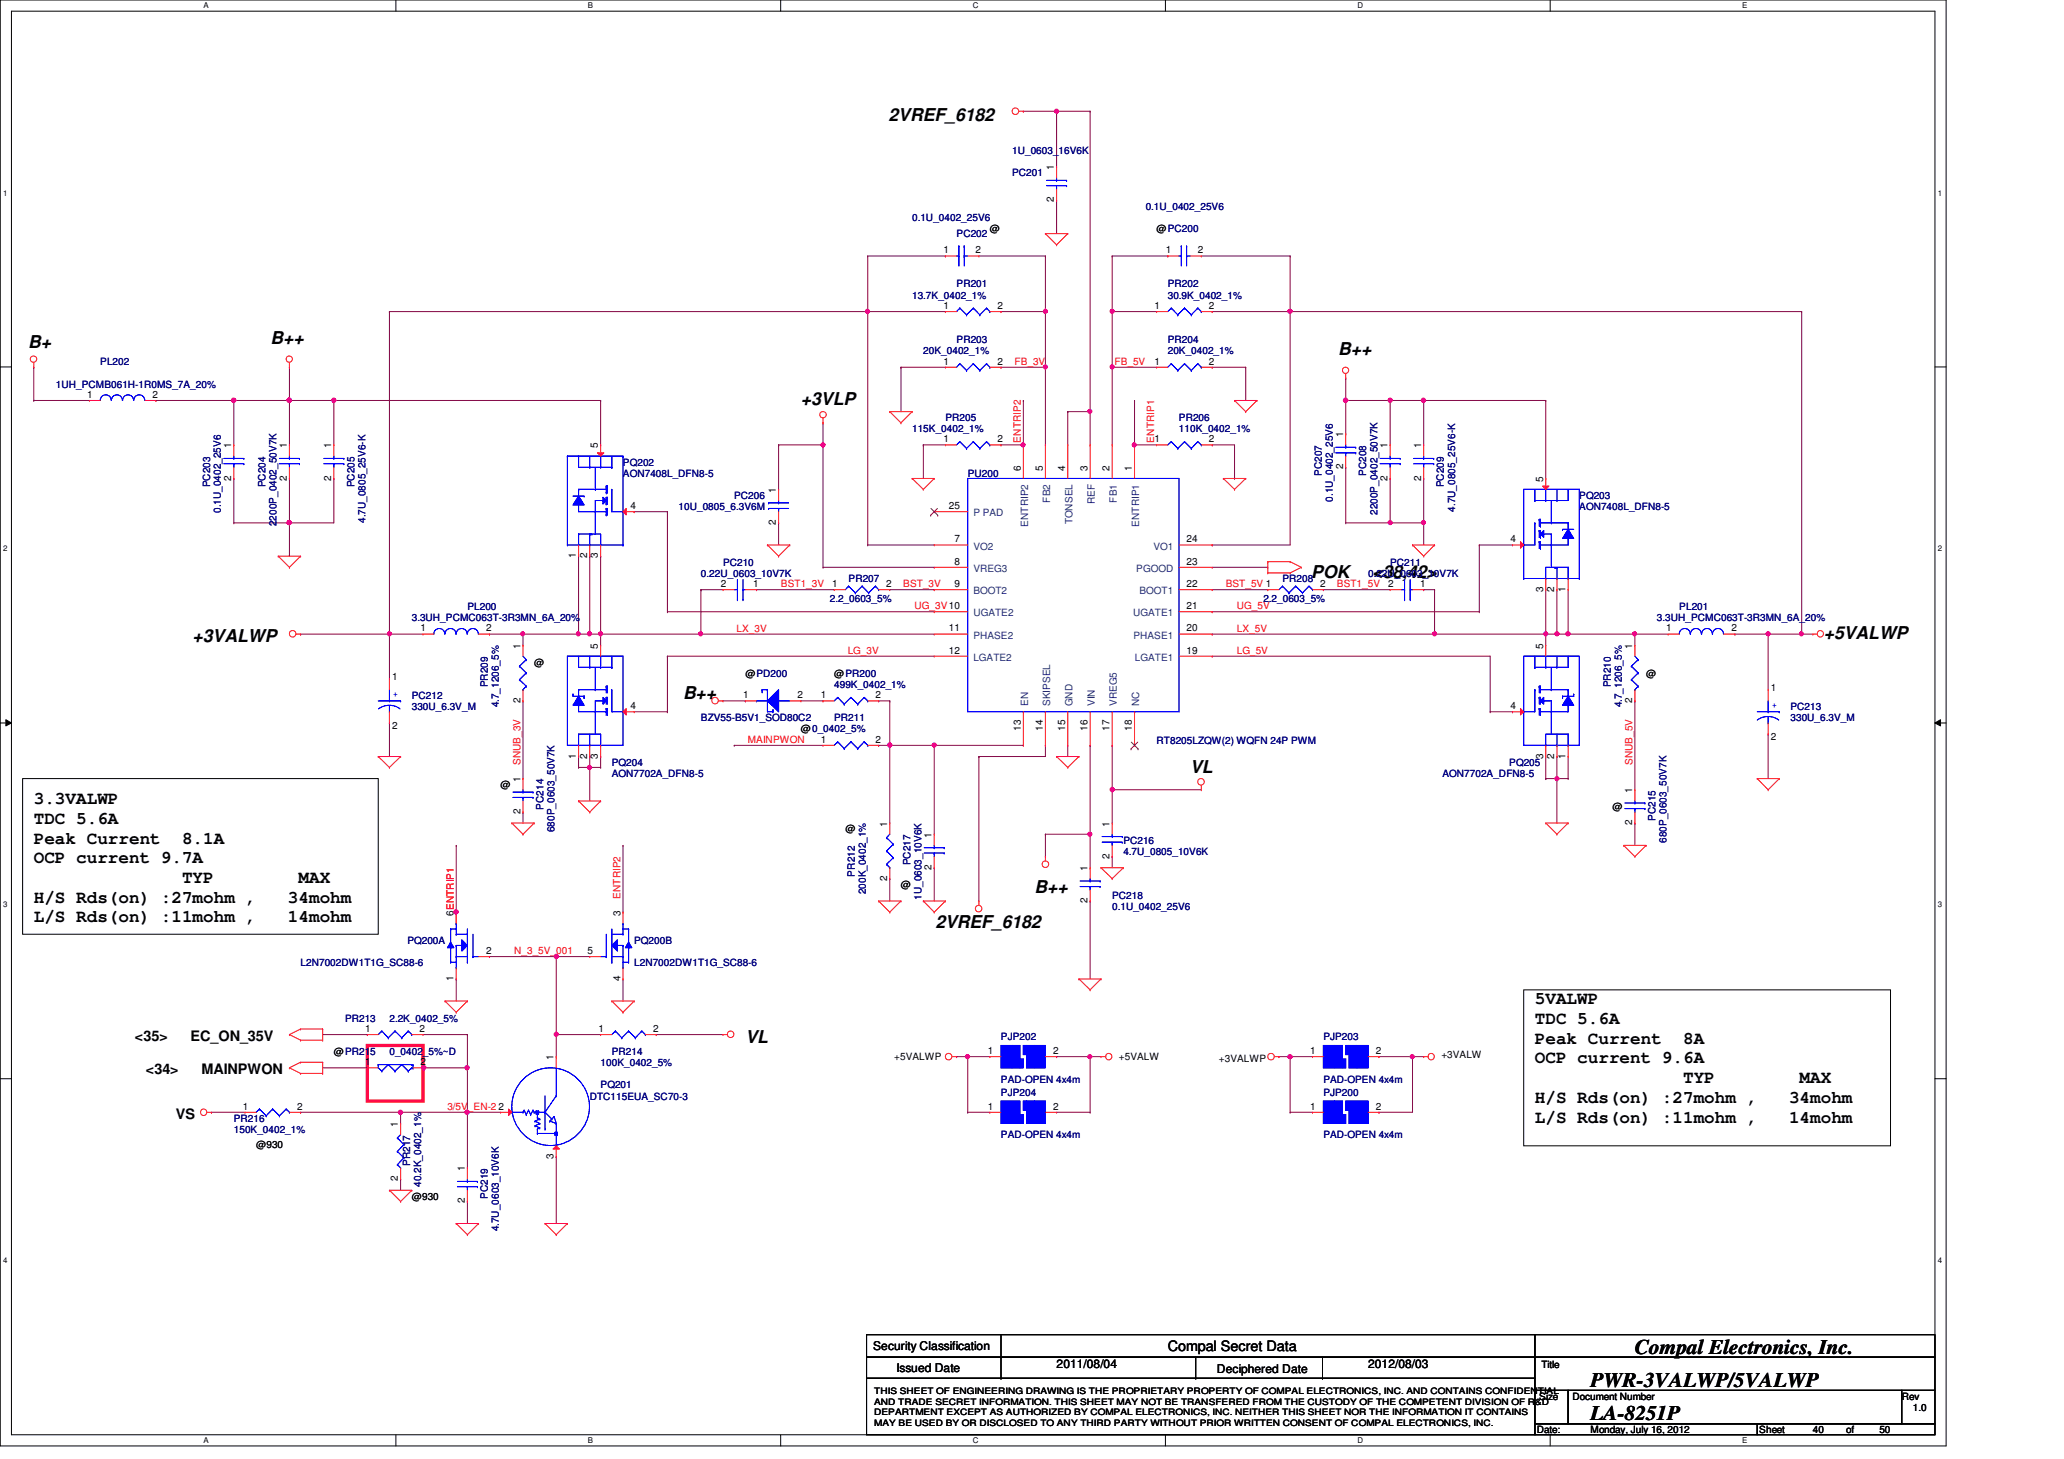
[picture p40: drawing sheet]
<svg xmlns="http://www.w3.org/2000/svg" width="297mm" height="210mm" viewBox="0 0 297 210" stroke-linecap="round" stroke-linejoin="round" font-family="sans-serif">
<defs><g id="words">
<g font-size="3">
<text x="235.3" y="194.7">Compal Electronics, Inc.</text>
<text x="228.9" y="199.6">PWR-3VALWP/5VALWP</text>
<text x="228.9" y="204.3">LA-8251P</text>
</g>
<g font-size="2.5">
<text x="127.9" y="17.4">2VREF_6182</text>
<text x="4.1" y="50">B+</text>
<text x="38.9" y="49.5">B++</text>
<text x="192.6" y="51.1">B++</text>
<text x="115.3" y="58.3">+3VLP</text>
<text x="188.7" y="83.1">POK</text>
<text x="197.5" y="83.1">&lt;38,42&gt;</text>
<text x="27.7" y="92.4">+3VALWP</text>
<text x="262.5" y="91.9">+5VALWP</text>
<text x="98.3" y="100.6">B++</text>
<text x="171.3" y="111.2">VL</text>
<text x="4.9" y="115.7">3.3VALWP</text>
<text x="4.9" y="118.5">TDC 5.6A</text>
<text x="4.9" y="121.4">Peak Current</text>
<text x="4.9" y="124.2">OCP current 9.7A</text>
<text x="26.2" y="121.4">8.1A</text>
<text x="4.9" y="129.9">H/S Rds(on) :27mohm ,</text>
<text x="26.2" y="127">TYP</text>
<text x="41.4" y="129.9">34mohm</text>
<text x="43" y="127">MAX</text>
<text x="148.9" y="128.4">B++</text>
<text x="4.9" y="132.7">L/S Rds(on) :11mohm ,</text>
<text x="41.4" y="132.7">14mohm</text>
<text x="134.6" y="133.6">2VREF_6182</text>
<text x="220.9" y="144.5">5VALWP</text>
<text x="220.9" y="147.3">TDC 5.6A</text>
<text x="107.3" y="150">VL</text>
<text x="220.9" y="150.2">Peak Current</text>
<text x="220.9" y="153">OCP current 9.6A</text>
<text x="242.2" y="150.2">8A</text>
<text x="242.2" y="155.8">TYP</text>
<text x="259" y="155.8">MAX</text>
<text x="220.9" y="158.7">H/S Rds(on) :27mohm ,</text>
<text x="220.9" y="161.5">L/S Rds(on) :11mohm ,</text>
<text x="257.5" y="158.7">34mohm</text>
<text x="257.5" y="161.5">14mohm</text>
</g>
<g font-size="2.1">
<text x="19.4" y="149.8">&lt;35&gt;</text>
<text x="27.4" y="149.8">EC_ON_35V</text>
<text x="21" y="154.6">&lt;34&gt;</text>
<text x="29" y="154.6">MAINPWON</text>
<text x="25.3" y="161">VS</text>
<text x="168.1" y="194.4">Compal Secret Data</text>
</g>
<g font-size="1.7">
<text x="125.7" y="194.3">Security Classification</text>
<text x="129" y="197.3">Issued Date</text>
<text x="152.1" y="196.8">2011/08/04</text>
<text x="175.1" y="197.5">Deciphered Date</text>
<text x="196.9" y="196.8">2012/08/03</text>
</g>
<g font-size="1.4" fill="#000080">
<text x="145.7" y="22.2">1U_0603_16V6K</text>
<text x="145.7" y="25.4">PC201</text>
<text x="131.3" y="31.7">0.1U_0402_25V6</text>
<text x="137.7" y="34.2">PC202</text>
<text x="164.9" y="30.2">0.1U_0402_25V6</text>
<text x="137.7" y="41.4">PR201</text>
<text x="168.1" y="41.4">PR202</text>
<text x="131.3" y="43">13.7K_0402_1%</text>
<text x="168.1" y="43">30.9K_0402_1%</text>
<text x="14.4" y="52.6">PL202</text>
<text x="132.9" y="51">20K_0402_1%</text>
<text x="137.7" y="49.4">PR203</text>
<text x="168.1" y="49.4">PR204</text>
<text x="168.1" y="51">20K_0402_1%</text>
<text x="8" y="55.8">1UH_PCMB061H-1R0MS_7A_20%</text>
<text x="131.3" y="62.2">115K_0402_1%</text>
<text x="136.1" y="60.6">PR205</text>
<text x="169.7" y="60.6">PR206</text>
<text x="169.7" y="62.2">110K_0402_1%</text>
<text x="30.2" y="70.1" transform="rotate(-90 30.2 70.1)">PC203</text>
<text x="38.2" y="70.1" transform="rotate(-90 38.2 70.1)">PC204</text>
<text x="51" y="70.1" transform="rotate(-90 51 70.1)">PC205</text>
<text x="89.7" y="67">PQ202</text>
<text x="89.7" y="68.6">AON7408L_DFN8-5</text>
<text x="105.7" y="71.8">PC206</text>
<text x="139.3" y="68.6">PU200</text>
<text x="190.2" y="68.5" transform="rotate(-90 190.2 68.5)">PC207</text>
<text x="196.6" y="68.5" transform="rotate(-90 196.6 68.5)">PC208</text>
<text x="207.8" y="70.1" transform="rotate(-90 207.8 70.1)">PC209</text>
<text x="227.3" y="71.8">PQ203</text>
<text x="31.8" y="73.8" transform="rotate(-90 31.8 73.8)">0.1U_0402_25V6</text>
<text x="39.8" y="75.7" transform="rotate(-90 39.8 75.7)">2200P_0402_50V7K</text>
<text x="52.6" y="75.2" transform="rotate(-90 52.6 75.2)">4.7U_0805_25V6-K</text>
<text x="97.7" y="73.4">10U_0805_6.3V6M</text>
<text x="191.8" y="72.2" transform="rotate(-90 191.8 72.2)">0.1U_0402_25V6</text>
<text x="198.2" y="74.1" transform="rotate(-90 198.2 74.1)">2200P_0402_50V7K</text>
<text x="209.4" y="73.6" transform="rotate(-90 209.4 73.6)">4.7U_0805_25V6-K</text>
<text x="227.3" y="73.4">AON7408L_DFN8-5</text>
<text x="100.9" y="83">0.22U_0603_10V7K</text>
<text x="104.1" y="81.4">PC210</text>
<text x="122.1" y="83.8">PR207</text>
<text x="184.6" y="83.8">PR208</text>
<text x="196.9" y="83">0.22U_0603_10V7K</text>
<text x="200.1" y="81.4">PC211</text>
<text x="59.3" y="89.4">3.3UH_PCMC063T-3R3MN_6A_20%</text>
<text x="67.3" y="87.8">PL200</text>
<text x="119.4" y="86.7">2.2_0603_5%</text>
<text x="181.8" y="86.7">2.2_0603_5%</text>
<text x="238.5" y="89.4">3.3UH_PCMC063T-3R3MN_6A_20%</text>
<text x="241.7" y="87.8">PL201</text>
<text x="59.3" y="100.6">PC212</text>
<text x="70.2" y="98.9" transform="rotate(-90 70.2 98.9)">PR209</text>
<text x="71.8" y="101.8" transform="rotate(-90 71.8 101.8)">4.7_1206_5%</text>
<text x="120.1" y="99">499K_0402_1%</text>
<text x="231.8" y="98.9" transform="rotate(-90 231.8 98.9)">PR210</text>
<text x="233.4" y="101.8" transform="rotate(-90 233.4 101.8)">4.7_1206_5%</text>
<text x="59.3" y="102.2">330U_6.3V_M</text>
<text x="100.9" y="103.8">BZV55-B5V1_SOD80C2</text>
<text x="120.1" y="103.8">PR211</text>
<text x="166.5" y="107">RT8205LZQW(2) WQFN 24P PWM</text>
<text x="257.7" y="102.2">PC213</text>
<text x="257.7" y="103.8">330U_6.3V_M</text>
<text x="88" y="110.2">PQ204</text>
<text x="88" y="111.8">AON7702A_DFN8-5</text>
<text x="207.6" y="111.8">AON7702A_DFN8-5</text>
<text x="217.2" y="110.2">PQ205</text>
<text x="78.2" y="116.5" transform="rotate(-90 78.2 116.5)">PC214</text>
<text x="79.8" y="119.7" transform="rotate(-90 79.8 119.7)">680P_0603_50V7K</text>
<text x="238.2" y="118.1" transform="rotate(-90 238.2 118.1)">PC215</text>
<text x="131" y="124.5" transform="rotate(-90 131 124.5)">PC217</text>
<text x="161.7" y="121.4">PC216</text>
<text x="161.7" y="123">4.7U_0805_10V6K</text>
<text x="239.8" y="121.3" transform="rotate(-90 239.8 121.3)">680P_0603_50V7K</text>
<text x="123" y="126.1" transform="rotate(-90 123 126.1)">PR212</text>
<text x="124.6" y="128.7" transform="rotate(-90 124.6 128.7)">200K_0402_1%</text>
<text x="132.6" y="129.5" transform="rotate(-90 132.6 129.5)">1U_0603_10V6K</text>
<text x="160.1" y="129.4">PC218</text>
<text x="160.1" y="131">0.1U_0402_25V6</text>
<text x="58.6" y="135.8">PQ200A</text>
<text x="91.3" y="135.8">PQ200B</text>
<text x="43.3" y="139">L2N7002DW1T1G_SC88-6</text>
<text x="91.3" y="139">L2N7002DW1T1G_SC88-6</text>
<text x="49.7" y="147">PR213</text>
<text x="56" y="147">2.2K_0402_5%</text>
<text x="144.1" y="149.7">PJP202</text>
<text x="190.5" y="149.7">PJP203</text>
<text x="56" y="151.8">0_0402_5%~D</text>
<text x="86.4" y="153.4">100K_0402_5%</text>
<text x="88" y="151.8">PR214</text>
<text x="144.1" y="155.8">PAD-OPEN 4x4m</text>
<text x="190.5" y="155.8">PAD-OPEN 4x4m</text>
<text x="33.7" y="161.4">PR216</text>
<text x="84.9" y="158.2">DTC115EUA_SC70-3</text>
<text x="86.4" y="156.6">PQ201</text>
<text x="144.1" y="157.7">PJP204</text>
<text x="190.5" y="157.7">PJP200</text>
<text x="33.7" y="163">150K_0402_1%</text>
<text x="59" y="167.7" transform="rotate(-90 59 167.7)">PR217</text>
<text x="144.1" y="163.8">PAD-OPEN 4x4m</text>
<text x="190.5" y="163.8">PAD-OPEN 4x4m</text>
<text x="60.6" y="170.7" transform="rotate(-90 60.6 170.7)">40.2K_0402_1%</text>
<text x="70.2" y="172.5" transform="rotate(-90 70.2 172.5)">PC219</text>
<text x="71.8" y="177.2" transform="rotate(-90 71.8 177.2)">4.7U_0603_10V6K</text>
</g>
<g font-size="1.4">
<text x="151.7" y="29.1" transform="rotate(-90 151.7 29.1)">2</text>
<text x="151.7" y="24.5" transform="rotate(-90 151.7 24.5)">1</text>
<text x="142.4" y="33.4">@</text>
<text x="166.5" y="33.4">@PC200</text>
<text x="135.8" y="36.4">1</text>
<text x="140.4" y="36.4">2</text>
<text x="167.8" y="36.4">1</text>
<text x="172.4" y="36.4">2</text>
<text x="135.8" y="44.4">1</text>
<text x="143.5" y="44.4">2</text>
<text x="166.2" y="44.4">1</text>
<text x="174" y="44.4">2</text>
<text x="135.8" y="52.5">1</text>
<text x="143.5" y="52.5">2</text>
<text x="166.2" y="52.5">1</text>
<text x="174" y="52.5">2</text>
<text x="12.5" y="57.2">1</text>
<text x="22" y="57.2">2</text>
<text x="33.3" y="64.5" transform="rotate(-90 33.3 64.5)">1</text>
<text x="41.3" y="64.5" transform="rotate(-90 41.3 64.5)">1</text>
<text x="47.7" y="64.5" transform="rotate(-90 47.7 64.5)">1</text>
<text x="86.1" y="64.5" transform="rotate(-90 86.1 64.5)">5</text>
<text x="135.8" y="63.6">1</text>
<text x="143.5" y="63.6">2</text>
<text x="166.2" y="63.6">1</text>
<text x="174" y="63.6">2</text>
<text x="193.3" y="62.9" transform="rotate(-90 193.3 62.9)">1</text>
<text x="199.7" y="64.5" transform="rotate(-90 199.7 64.5)">1</text>
<text x="204.5" y="64.5" transform="rotate(-90 204.5 64.5)">1</text>
<text x="33.3" y="69.1" transform="rotate(-90 33.3 69.1)">2</text>
<text x="41.3" y="69.1" transform="rotate(-90 41.3 69.1)">2</text>
<text x="47.7" y="69.1" transform="rotate(-90 47.7 69.1)">2</text>
<text x="111.7" y="70.9" transform="rotate(-90 111.7 70.9)">1</text>
<text x="146.9" y="67.7" transform="rotate(-90 146.9 67.7)">6</text>
<text x="150.1" y="67.7" transform="rotate(-90 150.1 67.7)">5</text>
<text x="153.3" y="67.7" transform="rotate(-90 153.3 67.7)">4</text>
<text x="156.5" y="67.7" transform="rotate(-90 156.5 67.7)">3</text>
<text x="159.7" y="67.7" transform="rotate(-90 159.7 67.7)">2</text>
<text x="162.9" y="67.7" transform="rotate(-90 162.9 67.7)">1</text>
<text x="193.3" y="67.5" transform="rotate(-90 193.3 67.5)">2</text>
<text x="199.7" y="69.1" transform="rotate(-90 199.7 69.1)">2</text>
<text x="204.5" y="69.1" transform="rotate(-90 204.5 69.1)">2</text>
<text x="222.1" y="69.3" transform="rotate(-90 222.1 69.3)">5</text>
<text x="90.8" y="73.2">4</text>
<text x="111.7" y="75.5" transform="rotate(-90 111.7 75.5)">2</text>
<text x="136.6" y="73.2">25</text>
<text x="82.9" y="80.3" transform="rotate(-90 82.9 80.3)">1</text>
<text x="84.5" y="80.3" transform="rotate(-90 84.5 80.3)">2</text>
<text x="86.1" y="80.3" transform="rotate(-90 86.1 80.3)">3</text>
<text x="137.4" y="78">7</text>
<text x="137.4" y="81.2">8</text>
<text x="170.8" y="78">24</text>
<text x="170.8" y="81.2">23</text>
<text x="217.4" y="78">4</text>
<text x="103.8" y="84.5">2</text>
<text x="108.4" y="84.5">1</text>
<text x="119.8" y="84.5">1</text>
<text x="127.5" y="84.5">2</text>
<text x="137.4" y="84.5">9</text>
<text x="170.8" y="87.6">21</text>
<text x="170.8" y="84.5">22</text>
<text x="190" y="84.5">2</text>
<text x="199.8" y="84.5">2</text>
<text x="204.4" y="84.5">1</text>
<text x="222.1" y="85.1" transform="rotate(-90 222.1 85.1)">3</text>
<text x="223.7" y="85.1" transform="rotate(-90 223.7 85.1)">2</text>
<text x="225.3" y="85.1" transform="rotate(-90 225.3 85.1)">1</text>
<text x="60.5" y="90.8">1</text>
<text x="70" y="90.8">2</text>
<text x="74.9" y="93.3" transform="rotate(-90 74.9 93.3)">1</text>
<text x="76.9" y="95.8">@</text>
<text x="86.1" y="93.3" transform="rotate(-90 86.1 93.3)">5</text>
<text x="136.6" y="90.8">11</text>
<text x="136.6" y="94">12</text>
<text x="170.8" y="90.8">20</text>
<text x="170.8" y="94">19</text>
<text x="222.1" y="93.3" transform="rotate(-90 222.1 93.3)">5</text>
<text x="234.9" y="93.3" transform="rotate(-90 234.9 93.3)">1</text>
<text x="239.8" y="90.8">1</text>
<text x="249.2" y="90.8">2</text>
<text x="56.4" y="97.8">1</text>
<text x="74.9" y="101.1" transform="rotate(-90 74.9 101.1)">2</text>
<text x="107" y="100.5">1</text>
<text x="107.3" y="97.4">@PD200</text>
<text x="114.8" y="100.5">2</text>
<text x="118.1" y="100.5">1</text>
<text x="120.1" y="97.4">@PR200</text>
<text x="126" y="100.5">2</text>
<text x="234.9" y="101.1" transform="rotate(-90 234.9 101.1)">2</text>
<text x="236.9" y="97.4">@</text>
<text x="254.8" y="99.4">1</text>
<text x="56.4" y="104.9">2</text>
<text x="90.8" y="102">4</text>
<text x="115.3" y="105.4">@0_0402_5%</text>
<text x="118.1" y="106.8">1</text>
<text x="126" y="106.8">2</text>
<text x="146.9" y="105.1" transform="rotate(-90 146.9 105.1)">13</text>
<text x="150.1" y="105.1" transform="rotate(-90 150.1 105.1)">14</text>
<text x="153.3" y="105.1" transform="rotate(-90 153.3 105.1)">15</text>
<text x="156.5" y="105.1" transform="rotate(-90 156.5 105.1)">16</text>
<text x="159.7" y="105.1" transform="rotate(-90 159.7 105.1)">17</text>
<text x="162.9" y="105.1" transform="rotate(-90 162.9 105.1)">18</text>
<text x="217.4" y="102">4</text>
<text x="254.8" y="106.5">2</text>
<text x="72" y="113.4">@</text>
<text x="74.9" y="112.5" transform="rotate(-90 74.9 112.5)">1</text>
<text x="82.9" y="109.1" transform="rotate(-90 82.9 109.1)">1</text>
<text x="84.5" y="109.1" transform="rotate(-90 84.5 109.1)">2</text>
<text x="86.1" y="109.1" transform="rotate(-90 86.1 109.1)">3</text>
<text x="222.1" y="109.1" transform="rotate(-90 222.1 109.1)">3</text>
<text x="223.7" y="109.1" transform="rotate(-90 223.7 109.1)">2</text>
<text x="225.3" y="109.1" transform="rotate(-90 225.3 109.1)">1</text>
<text x="74.9" y="117.1" transform="rotate(-90 74.9 117.1)">2</text>
<text x="121.7" y="119.8">@</text>
<text x="127.7" y="118.9" transform="rotate(-90 127.7 118.9)">1</text>
<text x="159.7" y="118.9" transform="rotate(-90 159.7 118.9)">1</text>
<text x="232.1" y="116.6">@</text>
<text x="234.9" y="118.7" transform="rotate(-90 234.9 118.7)">2</text>
<text x="234.9" y="114.1" transform="rotate(-90 234.9 114.1)">1</text>
<text x="134.1" y="125.1" transform="rotate(-90 134.1 125.1)">2</text>
<text x="134.1" y="120.5" transform="rotate(-90 134.1 120.5)">1</text>
<text x="156.5" y="125.3" transform="rotate(-90 156.5 125.3)">1</text>
<text x="159.7" y="123.5" transform="rotate(-90 159.7 123.5)">2</text>
<text x="65.3" y="131.7" transform="rotate(-90 65.3 131.7)">6ENTRIP1</text>
<text x="89.3" y="131.7" transform="rotate(-90 89.3 131.7)">3</text>
<text x="127.7" y="126.7" transform="rotate(-90 127.7 126.7)">2</text>
<text x="129.7" y="127.8">@</text>
<text x="156.5" y="129.9" transform="rotate(-90 156.5 129.9)">2</text>
<text x="70" y="137.2">2</text>
<text x="84.5" y="137.2">5</text>
<text x="65.3" y="141.1" transform="rotate(-90 65.3 141.1)">1</text>
<text x="89.3" y="141.1" transform="rotate(-90 89.3 141.1)">4</text>
<text x="52.5" y="148.5">1</text>
<text x="60.4" y="148.5">2</text>
<text x="86.1" y="148.5">1</text>
<text x="94" y="148.5">2</text>
<text x="48" y="151.8">@PR215</text>
<text x="52.5" y="153.2">1</text>
<text x="60.5" y="153.2">2</text>
<text x="79.7" y="152.5" transform="rotate(-90 79.7 152.5)">1</text>
<text x="128.7" y="152.6">+5VALWP</text>
<text x="142.2" y="151.6">1</text>
<text x="151.5" y="151.6">2</text>
<text x="161" y="152.4">+5VALW</text>
<text x="175.4" y="152.7">+3VALWP</text>
<text x="188.5" y="151.6">1</text>
<text x="198" y="151.6">2</text>
<text x="207.4" y="152.3">+3VALW</text>
<text x="35" y="159.6">1</text>
<text x="42.8" y="159.6">2</text>
<text x="71.8" y="159.6">2</text>
<text x="142.2" y="159.6">1</text>
<text x="151.5" y="159.6">2</text>
<text x="188.5" y="159.6">1</text>
<text x="198" y="159.6">2</text>
<text x="36.9" y="165.2">@930</text>
<text x="57.3" y="162.1" transform="rotate(-90 57.3 162.1)">1</text>
<text x="79.7" y="166.8" transform="rotate(-90 79.7 166.8)">3</text>
<text x="57.3" y="169.9" transform="rotate(-90 57.3 169.9)">2</text>
<text x="59.3" y="172.6">@930</text>
<text x="66.9" y="173.1" transform="rotate(-90 66.9 173.1)">2</text>
<text x="66.9" y="168.5" transform="rotate(-90 66.9 168.5)">1</text>
<text x="221.8" y="196.8">Title</text>
<text x="221.5" y="201.4">Size</text>
<text x="226.3" y="201.4">Document Number</text>
<text x="273.7" y="201.4">Rev</text>
<text x="275.3" y="203">1.0</text>
<text x="221.2" y="206.2">Date:</text>
<text x="228.9" y="206.2">Monday, July 16, 2012</text>
<text x="253.2" y="206.2">Sheet</text>
<text x="260.9" y="206.2">40</text>
<text x="265.7" y="206.2">of</text>
<text x="270.5" y="206.2">50</text>
</g>
<g font-size="1.4" fill="#f00">
<text x="146" y="52.5">FB_3V</text>
<text x="160.4" y="52.5">FB_5V</text>
<text x="146.9" y="63.7" transform="rotate(-90 146.9 63.7)">ENTRIP2</text>
<text x="166.1" y="63.7" transform="rotate(-90 166.1 63.7)">ENTRIP1</text>
<text x="112.4" y="84.5">BST1_3V</text>
<text x="130" y="84.5">BST_3V</text>
<text x="131.6" y="87.7">UG_3V10</text>
<text x="176.4" y="84.5">BST_5V 1</text>
<text x="178" y="87.7">UG_5V</text>
<text x="192.4" y="84.5">BST1_5V</text>
<text x="106" y="90.9">LX_3V</text>
<text x="122" y="94.1">LG_3V</text>
<text x="178" y="90.9">LX_5V</text>
<text x="178" y="94.1">LG_5V</text>
<text x="107.6" y="106.9">MAINPWON</text>
<text x="74.9" y="110.1" transform="rotate(-90 74.9 110.1)">SNUB_3V</text>
<text x="234.9" y="110.1" transform="rotate(-90 234.9 110.1)">SNUB_5V</text>
<text x="89.3" y="129.3" transform="rotate(-90 89.3 129.3)">ENTRIP2</text>
<text x="74" y="137.3">N_3_5V_001</text>
<text x="64.4" y="159.7">3/5V_EN-2</text>
</g>
<g font-size="1.4" fill="#004080">
<text x="140.1" y="74.3">P PAD</text>
<text x="148" y="75.8" transform="rotate(-90 148 75.8)">ENTRIP2</text>
<text x="151.1" y="72.3" transform="rotate(-90 151.1 72.3)">FB2</text>
<text x="154.3" y="75.4" transform="rotate(-90 154.3 75.4)">TONSEL</text>
<text x="157.6" y="72.6" transform="rotate(-90 157.6 72.6)">REF</text>
<text x="160.7" y="72.3" transform="rotate(-90 160.7 72.3)">FB1</text>
<text x="164" y="75.8" transform="rotate(-90 164 75.8)">ENTRIP1</text>
<text x="140.1" y="79.1">VO2</text>
<text x="140.1" y="82.3">VREG3</text>
<text x="163.5" y="82.3">PGOOD</text>
<text x="166" y="79.1">VO1</text>
<text x="140.1" y="85.5">BOOT2</text>
<text x="140.1" y="88.7">UGATE2</text>
<text x="163.1" y="88.7">UGATE1</text>
<text x="164" y="85.5">BOOT1</text>
<text x="140.1" y="91.9">PHASE2</text>
<text x="140.1" y="95.1">LGATE2</text>
<text x="163.1" y="91.9">PHASE1</text>
<text x="163.3" y="95.1">LGATE1</text>
<text x="148" y="101.6" transform="rotate(-90 148 101.6)">EN</text>
<text x="151.1" y="101.6" transform="rotate(-90 151.1 101.6)">SKIPSEL</text>
<text x="154.3" y="101.6" transform="rotate(-90 154.3 101.6)">GND</text>
<text x="157.6" y="101.6" transform="rotate(-90 157.6 101.6)">VIN</text>
<text x="160.7" y="101.6" transform="rotate(-90 160.7 101.6)">VREG5</text>
<text x="164" y="101.6" transform="rotate(-90 164 101.6)">NC</text>
</g>
<g font-size="1.4" fill="#00f">
<text x="56.6" y="100.2">+</text>
<text x="255" y="101.9">+</text>
</g>
<g font-size="1.3">
<text x="125.8" y="200.6">THIS SHEET OF ENGINEERING DRAWING IS THE PROPRIETARY PROPERTY OF COMPAL ELECTRONICS, INC. AND CONTAINS CONFIDENTIAL</text>
<text x="125.8" y="202.1">AND TRADE SECRET INFORMATION. THIS SHEET MAY NOT BE TRANSFERED FROM THE CUSTODY OF THE COMPETENT DIVISION OF R&amp;D</text>
<text x="125.8" y="203.6">DEPARTMENT EXCEPT AS AUTHORIZED BY COMPAL ELECTRONICS, INC. NEITHER THIS SHEET NOR THE INFORMATION IT CONTAINS</text>
<text x="125.8" y="205.1">MAY BE USED BY OR DISCLOSED TO ANY THIRD PARTY WITHOUT PRIOR WRITTEN CONSENT OF COMPAL ELECTRONICS, INC.</text>
</g>
<g font-size="1.1">
<text x="29.3" y="1.1">A</text>
<text x="84.6" y="1.1">B</text>
<text x="140" y="1.1">C</text>
<text x="195.4" y="1.1">D</text>
<text x="250.7" y="1.1">E</text>
<text x=".5" y="28.2">1</text>
<text x="278.9" y="28.2">1</text>
<text x=".5" y="79.3">2</text>
<text x="278.9" y="79.3">2</text>
<text x=".5" y="130.6">3</text>
<text x="278.9" y="130.6">3</text>
<text x=".5" y="181.7">4</text>
<text x="278.9" y="181.7">4</text>
<text x="29.3" y="207.6">A</text>
<text x="84.6" y="207.6">B</text>
<text x="140" y="207.6">C</text>
<text x="195.4" y="207.6">D</text>
<text x="250.7" y="207.6">E</text>
</g>
</g></defs>
<path d="M0 0h280.1v208h-280.1zM1.6 1.6h276.9v204.8h-276.9z" fill="none" stroke="#000" stroke-width=".14"/>
<g fill="#fff">
<path d="M29.3 .2h.7v1.2h-.7z"/>
<path d="M29.3 206.6h.7v1.2h-.7z"/>
</g>
<path d="M57 0v1.6M57 206.4v1.6" fill="none" stroke="#000" stroke-width=".14"/>
<g fill="#fff">
<path d="M84.6 .2h.7v1.2h-.7z"/>
<path d="M84.6 206.6h.7v1.2h-.7z"/>
</g>
<path d="M112.3 0v1.6M112.3 206.4v1.6" fill="none" stroke="#000" stroke-width=".14"/>
<g fill="#fff">
<path d="M140 .2h.8v1.2h-.8z"/>
<path d="M140 206.6h.8v1.2h-.8z"/>
</g>
<path d="M167.7 0v1.6M167.7 206.4v1.6" fill="none" stroke="#000" stroke-width=".14"/>
<g fill="#fff">
<path d="M195.4 .2h.7v1.2h-.7z"/>
<path d="M195.4 206.6h.7v1.2h-.7z"/>
</g>
<path d="M223.1 0v1.6M223.1 206.4v1.6" fill="none" stroke="#000" stroke-width=".14"/>
<g fill="#fff">
<path d="M250.7 .2h.8v1.2h-.8z"/>
<path d="M250.7 206.6h.8v1.2h-.8z"/>
<path d="M.5 27.2h.6v1.2h-.6z"/>
<path d="M278.9 27.2h.6v1.2h-.6z"/>
<path d="M.5 78.4h.6v1.1h-.6z"/>
<path d="M278.9 78.4h.6v1.1h-.6z"/>
</g>
<path d="M0 52.8h1.6M278.5 52.8h1.6" fill="none" stroke="#000" stroke-width=".14"/>
<g fill="#fff">
<path d="M.5 129.6h.6v1.2h-.6z"/>
<path d="M278.9 129.6h.6v1.2h-.6z"/>
</g>
<path d="M0 104h1.6M.8 103.5l.8 .5-.8 .4zM278.5 104l.8-.5v.9zM278.5 104h1.6" fill="none" stroke="#000" stroke-width=".14"/>
<path d="M.8 103.5l.8 .5-.8 .4zM278.5 104l.8-.5v.9z" fill="#000"/>
<g fill="#fff">
<path d="M.5 180.8h.6v1.1h-.6z"/>
<path d="M278.9 180.8h.6v1.1h-.6z"/>
</g>
<path d="M3.3 112h51.1v22.4h-51.1zM0 155.2h1.6M219.3 142.4h52.8v22.4h-52.8zM278.5 155.2h1.6" fill="none" stroke="#000" stroke-width=".14"/>
<path d="M52.9 150.4h8v8h-8z" fill="none" stroke="#f00" stroke-width=".47"/>
<path d="M41.7 52.8h.1M41.7 52.8v4.8M174.5 84.8h8M182.5 84.8h.1" fill="none" stroke="#800040" stroke-width=".14"/>
<circle cx="41.6" cy="57.6" r=".32" fill="#f0f"/>
<circle cx="41.6" cy="57.6" r=".32" fill="none" stroke="#f0f" stroke-width=".14"/>
<g fill="none" stroke="#800040" stroke-width=".14">
<path d="M147.3 16h.1M147.3 16h4.8M4.9 52.8h.1M4.9 52.8v4.8M129.7 52.8h.1M129.7 52.8v6.4M129.7 52.8h6.4M200.1 57.6h.1M200.1 57.6h4.8M204.9 57.6h.1M204.9 57.6v6.4M112.1 75.2h.1"/>
<path d="M112.1 64h.1M112.1 64v6.4M112.1 75.2v3.2M118.4 60.8h.1M118.4 60.8v3.2h-6.3M132.9 64h.1M132.9 64h3.2M132.9 64v4.8M144.1 64h.1M144.1 64h3.2M108.9 84.8h.1M108.9 84.8h11.2"/>
<path d="M174.5 91.2h.1M190.5 84.8h.1M190.5 84.8h9.6M206.5 84.8h.1M206.5 84.8v6.4h-32"/>
</g>
<circle cx="200.1" cy="57.6" r=".31" fill="#f0f"/>
<circle cx="200.1" cy="57.6" r=".31" fill="none" stroke="#f0f" stroke-width=".14"/>
<g fill="none" stroke="#800040" stroke-width=".14">
<path d="M152.1 16h.1M152.1 16v8M152.1 28.8h.1M152.1 28.8v4.8M41.7 57.6h.1M41.7 57.6v6.4M174.5 44.8h.1M174.5 44.8h11.2M235.3 91.2h.1M235.3 91.2h4.8M259.3 91.2h.1M259.3 91.2h1.6"/>
<path d="M160.1 113.6h.1M160.1 113.6v4.8"/>
</g>
<circle cx="152.1" cy="16" r=".3" fill="#f0f"/>
<circle cx="152.1" cy="16" r=".3" fill="none" stroke="#f0f" stroke-width=".14"/>
<path d="M41.7 75.2h.1M41.7 75.2v4.8" fill="none" stroke="#800040" stroke-width=".14"/>
<circle cx="41.6" cy="75.2" r=".31" fill="#f0f"/>
<circle cx="41.6" cy="75.2" r=".31" fill="none" stroke="#f0f" stroke-width=".14"/>
<path d="M200.1 57.6h.1M200.1 57.6v6.4M254.5 91.2h.1M254.5 91.2v8M254.5 105.6h.1M254.5 105.6v6.4" fill="none" stroke="#800040" stroke-width=".14"/>
<circle cx="254.5" cy="91.2" r=".3" fill="#f0f"/>
<circle cx="254.5" cy="91.2" r=".3" fill="none" stroke="#f0f" stroke-width=".14"/>
<path d="M160.1 44.8h.1M160.1 44.8v8M174.5 78.4h.1M174.5 78.4h11.2M150.4 120h.1M150.4 120h6.5M160.1 123.2h.1M160.1 123.2v1.6" fill="none" stroke="#800040" stroke-width=".14"/>
<circle cx="160.1" cy="52.8" r=".3" fill="#f0f"/>
<circle cx="160.1" cy="52.8" r=".3" fill="none" stroke="#f0f" stroke-width=".14"/>
<g fill="none" stroke="#800040" stroke-width=".14">
<path d="M160.1 52.8h.1M160.1 44.8h.1M160.1 52.8h6.4M160.1 44.8h6.4M174.5 52.8h.1M174.5 52.8h4.8M179.3 52.8h.1M179.3 52.8v4.8M185.7 44.8h.1M185.7 44.8v33.6M96.1 73.6h.1M96.1 73.6v14.4"/>
<path d="M174.5 64h.1M174.5 64h3.2v4.8M177.7 68.8h.1M174.5 88h.1M174.5 88h38.4M249.7 91.2h.1M249.7 91.2h4.8"/>
</g>
<circle cx="185.7" cy="44.8" r=".31" fill="#f0f"/>
<circle cx="185.7" cy="44.8" r=".31" fill="none" stroke="#f0f" stroke-width=".14"/>
<g fill="none" stroke="#800040" stroke-width=".14">
<path d="M156.9 16h.1M156.9 16v43.2M56 44.8h.1M56 44.8h68.9M150.4 44.8h.1M150.4 44.8v8M185.7 44.8h.1M185.7 44.8h73.6M259.3 44.8h.1M259.3 44.8v46.4M156.9 107.2h.1M156.9 107.2v12.8"/>
<path d="M160.1 107.2h.1M160.1 107.2v6.4"/>
</g>
<circle cx="259.2" cy="91.2" r=".3" fill="#f0f"/>
<circle cx="259.2" cy="91.2" r=".3" fill="none" stroke="#f0f" stroke-width=".14"/>
<g fill="none" stroke="#800040" stroke-width=".14">
<path d="M56 44.8h.1M56 44.8v46.4M100.9 84.8h.1M100.9 84.8v6.4M100.9 84.8h3.2M128.1 84.8h6.3M134.4 84.8h.1M140.9 108.8h.1M150.4 107.2h.1M150.4 107.2v1.6h-9.5M128.1 126.4h.1M128.1 126.4v3.2"/>
<path d="M150.4 120h.1M150.4 120v3.2M156.9 129.6h.1M156.9 129.6v11.2"/>
</g>
<circle cx="56" cy="91.2" r=".3" fill="#f0f"/>
<circle cx="56" cy="91.2" r=".3" fill="none" stroke="#f0f" stroke-width=".14"/>
<path d="M124.9 44.8h.1M124.9 44.8h11.2M147.3 57.6h.1M147.3 57.6v6.4" fill="none" stroke="#800040" stroke-width=".14"/>
<circle cx="147.2" cy="64" r=".3" fill="#f0f"/>
<circle cx="147.2" cy="64" r=".3" fill="none" stroke="#f0f" stroke-width=".14"/>
<path d="M124.9 44.8h.1M124.9 44.8v33.6" fill="none" stroke="#800040" stroke-width=".14"/>
<circle cx="124.8" cy="44.8" r=".3" fill="#f0f"/>
<circle cx="124.8" cy="44.8" r=".3" fill="none" stroke="#f0f" stroke-width=".14"/>
<path d="M41.7 57.6h.1M41.7 57.6h6.3M48 57.6h.1M48 57.6v6.4M174.5 81.6h8M182.5 81.6h.1" fill="none" stroke="#800040" stroke-width=".14"/>
<circle cx="41.6" cy="57.6" r=".32" fill="#f0f"/>
<circle cx="41.6" cy="57.6" r=".32" fill="none" stroke="#f0f" stroke-width=".14"/>
<g fill="none" stroke="#800040" stroke-width=".14">
<path d="M152.1 16h.1M152.1 16h4.8M163.3 57.6h.1M163.3 57.6v6.4M48 68.8h.1M48 68.8v6.4M163.3 64h.1M163.3 64h3.2M204.9 68.8h.1M204.9 68.8v6.4M43.3 91.2h.1M43.3 91.2h12.7"/>
<path d="M56 91.2h.1M56 91.2v6.4M140.9 108.8h.1M140.9 108.8v20.8"/>
</g>
<circle cx="163.2" cy="64" r=".3" fill="#f0f"/>
<circle cx="163.2" cy="64" r=".3" fill="none" stroke="#f0f" stroke-width=".14"/>
<path d="M118.4 64h.1M118.4 64v17.6" fill="none" stroke="#800040" stroke-width=".14"/>
<circle cx="118.4" cy="64" r=".3" fill="#f0f"/>
<circle cx="118.4" cy="64" r=".3" fill="none" stroke="#f0f" stroke-width=".14"/>
<path d="M153.7 59.2h.1M153.7 59.2h3.2M41.7 68.8h.1M41.7 68.8v6.4" fill="none" stroke="#800040" stroke-width=".14"/>
<circle cx="41.6" cy="75.2" r=".31" fill="#f0f"/>
<circle cx="41.6" cy="75.2" r=".31" fill="none" stroke="#f0f" stroke-width=".14"/>
<path d="M56 91.2h.1M56 91.2h4.9M56 104h.1M56 104v4.8M156.9 120h.1M156.9 120v4.8" fill="none" stroke="#800040" stroke-width=".14"/>
<circle cx="156.8" cy="120" r=".3" fill="#f0f"/>
<circle cx="156.8" cy="120" r=".3" fill="none" stroke="#f0f" stroke-width=".14"/>
<path d="M144.1 44.8h.1M144.1 52.8h.1M144.1 44.8h6.3M144.1 52.8h6.3M193.7 57.6h.1M193.7 57.6h6.4M41.7 75.2h.1M41.7 75.2h6.3M200.1 68.8h.1M200.1 68.8v6.4M153.7 107.2h.1M153.7 107.2v1.6" fill="none" stroke="#800040" stroke-width=".14"/>
<circle cx="193.6" cy="57.6" r=".32" fill="#f0f"/>
<circle cx="193.6" cy="57.6" r=".32" fill="none" stroke="#f0f" stroke-width=".14"/>
<path d="M193.7 54.4h.1M193.7 54.4v3.2M200.1 75.2h4.8M204.9 75.2h.1M204.9 75.2v3.2" fill="none" stroke="#800040" stroke-width=".14"/>
<circle cx="204.8" cy="75.2" r=".3" fill="#f0f"/>
<circle cx="204.8" cy="75.2" r=".3" fill="none" stroke="#f0f" stroke-width=".14"/>
<path d="M212.9 78.4h.1M212.9 78.4h4.8M212.9 78.4v9.6M174.5 94.4h.1M174.5 94.4h40v8M212.9 88h.1M222.5 91.2h.1M222.5 91.2v1.6M214.5 102.4h.1M214.5 102.4h3.2M217.7 102.4h.1" fill="none" stroke="#800040" stroke-width=".14"/>
<circle cx="222.5" cy="91.2" r=".3" fill="#f0f"/>
<circle cx="222.5" cy="91.2" r=".3" fill="none" stroke="#f0f" stroke-width=".14"/>
<path d="M222.5 91.2h.1M222.5 91.2h3.2M224.1 91.2h.1" fill="none" stroke="#800040" stroke-width=".14"/>
<circle cx="224.1" cy="91.2" r=".3" fill="#f0f"/>
<circle cx="224.1" cy="91.2" r=".3" fill="none" stroke="#f0f" stroke-width=".14"/>
<path d="M222.5 91.2h.1M222.5 84.8v6.4M224.1 91.2h.1M224.1 84.8v6.4M225.7 91.2h.1M225.7 84.8v6.4M224.1 112h.1M224.1 112v6.4" fill="none" stroke="#800040" stroke-width=".14"/>
<circle cx="224.1" cy="112" r=".3" fill="#f0f"/>
<circle cx="224.1" cy="112" r=".3" fill="none" stroke="#f0f" stroke-width=".14"/>
<path d="M48 57.6h38.4M86.4 57.6h.1M91.3 73.6h.1M91.3 73.6h4.8M222.5 112h.1M222.5 112h3.2M222.5 108.8v3.2M224.1 108.8h.1M224.1 112h.1M224.1 108.8v3.2M225.7 112h.1M225.7 108.8v3.2" fill="none" stroke="#800040" stroke-width=".14"/>
<circle cx="48" cy="57.6" r=".31" fill="#f0f"/>
<circle cx="48" cy="57.6" r=".31" fill="none" stroke="#f0f" stroke-width=".14"/>
<path d="M75.3 91.2h.1M83.3 80h.1M83.3 80v11.2h-8" fill="none" stroke="#800040" stroke-width=".14"/>
<circle cx="75.2" cy="91.2" r=".3" fill="#f0f"/>
<circle cx="75.2" cy="91.2" r=".3" fill="none" stroke="#f0f" stroke-width=".14"/>
<path d="M83.3 91.2h.1M84.9 80h.1M84.9 80v11.2h-1.6" fill="none" stroke="#800040" stroke-width=".14"/>
<circle cx="83.2" cy="91.2" r=".3" fill="#f0f"/>
<circle cx="83.2" cy="91.2" r=".3" fill="none" stroke="#f0f" stroke-width=".14"/>
<path d="M84.9 91.2h.1M86.4 80h.1M86.4 80v11.2h-1.5" fill="none" stroke="#800040" stroke-width=".14"/>
<circle cx="84.8" cy="91.2" r=".3" fill="#f0f"/>
<circle cx="84.8" cy="91.2" r=".3" fill="none" stroke="#f0f" stroke-width=".14"/>
<path d="M86.4 91.2h.1M86.4 91.2v1.6M96.1 94.4h.1M96.1 94.4v8M83.3 110.4h.1M83.3 108.8v1.6M83.3 110.4h1.6M84.9 110.4h.1M84.9 108.8h.1M84.9 108.8v6.4M91.3 102.4h4.8M96.1 102.4h.1" fill="none" stroke="#800040" stroke-width=".14"/>
<circle cx="84.8" cy="110.4" r=".3" fill="#f0f"/>
<circle cx="84.8" cy="110.4" r=".3" fill="none" stroke="#f0f" stroke-width=".14"/>
<g fill="none" stroke="#800040" stroke-width=".14">
<path d="M70.4 91.2h.1M70.4 91.2h4.9M75.3 91.2h.1M75.3 91.2v1.6M235.3 91.2h.1M235.3 91.2v1.6M75.3 116.8h.1M75.3 100.8h.1M75.3 100.8v11.2M75.3 116.8v1.6M84.9 110.4h1.5M86.4 110.4h.1"/>
<path d="M86.4 108.8h.1M86.4 108.8v1.6M235.3 118.4h.1M235.3 100.8h.1M235.3 100.8v12.8M235.3 118.4v3.2"/>
</g>
<circle cx="235.2" cy="91.2" r=".3" fill="#f0f"/>
<circle cx="235.2" cy="91.2" r=".3" fill="none" stroke="#f0f" stroke-width=".14"/>
<path d="M225.7 91.2h.1M225.7 91.2h9.6" fill="none" stroke="#800040" stroke-width=".14"/>
<circle cx="225.7" cy="91.2" r=".31" fill="#f0f"/>
<circle cx="225.7" cy="91.2" r=".31" fill="none" stroke="#f0f" stroke-width=".14"/>
<path d="M22.4 57.6h.1M22.4 57.6h11.3M33.7 57.6h.1M33.7 57.6v6.4M193.7 57.6h.1M193.7 57.6v4.8M33.7 68.8h.1M33.7 68.8v6.4M193.7 67.2h.1M193.7 75.2h.1M193.7 67.2v8M193.7 75.2h6.4" fill="none" stroke="#800040" stroke-width=".14"/>
<circle cx="200.1" cy="75.2" r=".3" fill="#f0f"/>
<circle cx="200.1" cy="75.2" r=".3" fill="none" stroke="#f0f" stroke-width=".14"/>
<path d="M204.9 57.6h.1M204.9 57.6h17.6" fill="none" stroke="#800040" stroke-width=".14"/>
<circle cx="204.8" cy="57.6" r=".31" fill="#f0f"/>
<circle cx="204.8" cy="57.6" r=".31" fill="none" stroke="#f0f" stroke-width=".14"/>
<path d="M86.4 57.6v6.4M222.5 57.6h.1M222.5 57.6v11.2M86.4 64h.1M65.7 131.2h.1M65.7 131.2v1.6M80 137.6h.1M80 137.6h4.9" fill="none" stroke="#800040" stroke-width=".14"/>
<circle cx="65.6" cy="131.2" r=".31" fill="#f0f"/>
<circle cx="65.6" cy="131.2" r=".31" fill="none" stroke="#f0f" stroke-width=".14"/>
<g fill="none" stroke="#800040" stroke-width=".14">
<path d="M150.4 52.8h.1M150.4 52.8v11.2M124.9 78.4h.1M124.9 78.4h9.5M118.4 81.6h.1M118.4 81.6h16M65.7 121.6h.1M65.7 121.6v9.6M89.7 121.6h.1M89.7 121.6v9.6M65.7 140.8h.1M65.7 140.8v3.2"/>
<path d="M89.7 140.8h.1M89.7 140.8v3.2"/>
</g>
<circle cx="150.4" cy="52.8" r=".3" fill="#f0f"/>
<circle cx="150.4" cy="52.8" r=".3" fill="none" stroke="#f0f" stroke-width=".14"/>
<path d="M153.7 59.2h.1M153.7 59.2v4.8M156.9 59.2h.1M156.9 59.2v4.8M96.1 94.4h.1M96.1 94.4h38.3" fill="none" stroke="#800040" stroke-width=".14"/>
<circle cx="156.8" cy="59.2" r=".3" fill="#f0f"/>
<circle cx="156.8" cy="59.2" r=".3" fill="none" stroke="#f0f" stroke-width=".14"/>
<path d="M96.1 88h.1M96.1 88h38.3M100.9 91.2h.1M100.9 91.2h33.5" fill="none" stroke="#800040" stroke-width=".14"/>
<circle cx="100.8" cy="91.2" r=".3" fill="#f0f"/>
<circle cx="100.8" cy="91.2" r=".3" fill="none" stroke="#f0f" stroke-width=".14"/>
<path d="M160.1 52.8h.1M160.1 52.8v11.2M206.5 91.2h.1M206.5 91.2h16" fill="none" stroke="#800040" stroke-width=".14"/>
<circle cx="206.5" cy="91.2" r=".3" fill="#f0f"/>
<circle cx="206.5" cy="91.2" r=".3" fill="none" stroke="#f0f" stroke-width=".14"/>
<path d="M86.4 91.2h.1M86.4 91.2h14.5M204.9 84.8h.1M204.9 84.8h1.6" fill="none" stroke="#800040" stroke-width=".14"/>
<circle cx="86.4" cy="91.2" r=".3" fill="#f0f"/>
<circle cx="86.4" cy="91.2" r=".3" fill="none" stroke="#f0f" stroke-width=".14"/>
<path d="M160.1 113.6h.1M160.1 113.6h12.8" fill="none" stroke="#800040" stroke-width=".14"/>
<circle cx="160" cy="113.6" r=".31" fill="#f0f"/>
<circle cx="160" cy="113.6" r=".31" fill="none" stroke="#f0f" stroke-width=".14"/>
<path d="M126.4 100.8h.1M126.4 100.8h1.7M128.1 107.2h.1M128.1 107.2v11.2" fill="none" stroke="#800040" stroke-width=".14"/>
<circle cx="128.1" cy="107.2" r=".3" fill="#f0f"/>
<circle cx="128.1" cy="107.2" r=".3" fill="none" stroke="#f0f" stroke-width=".14"/>
<path d="M128.1 107.2h6.3M134.4 107.2h.1" fill="none" stroke="#800040" stroke-width=".14"/>
<circle cx="128.1" cy="107.2" r=".3" fill="#f0f"/>
<circle cx="128.1" cy="107.2" r=".3" fill="none" stroke="#f0f" stroke-width=".14"/>
<circle cx="134.4" cy="107.2" r=".3" fill="#f0f"/>
<circle cx="134.4" cy="107.2" r=".3" fill="none" stroke="#f0f" stroke-width=".14"/>
<path d="M134.4 107.2h.1M134.4 107.2v12.8M134.4 107.2h12.9M80 137.6h.1M80 137.6v11.2M134.4 124.8h.1M134.4 124.8v4.8" fill="none" stroke="#800040" stroke-width=".14"/>
<circle cx="80" cy="148.8" r=".3" fill="#f0f"/>
<circle cx="80" cy="148.8" r=".3" fill="none" stroke="#f0f" stroke-width=".14"/>
<circle cx="80" cy="137.6" r=".31" fill="#f0f"/>
<circle cx="80" cy="137.6" r=".31" fill="none" stroke="#f0f" stroke-width=".14"/>
<path d="M80 148.8h.1M80 148.8h6.4M80 148.8v3.2M94.4 148.8h.1M94.4 148.8h9.7M67.3 160h.1M67.3 160h4.7M80 166.4h.1M80 166.4v9.6" fill="none" stroke="#800040" stroke-width=".14"/>
<circle cx="67.2" cy="160" r=".3" fill="#f0f"/>
<circle cx="67.2" cy="160" r=".3" fill="none" stroke="#f0f" stroke-width=".14"/>
<path d="M105.7 107.2h.1M105.7 107.2h12.7M126.4 107.2h.1M126.4 107.2h1.7M70.4 137.6h.1M70.4 137.6h9.6M139.3 152h.1M139.3 152h3.1" fill="none" stroke="#800040" stroke-width=".14"/>
<circle cx="139.2" cy="152" r=".3" fill="#f0f"/>
<circle cx="139.2" cy="152" r=".3" fill="none" stroke="#f0f" stroke-width=".14"/>
<path d="M156.9 152h.1M156.9 152h1.5M185.7 152h.1M185.7 152h3.2" fill="none" stroke="#800040" stroke-width=".14"/>
<circle cx="185.7" cy="152" r=".31" fill="#f0f"/>
<circle cx="185.7" cy="152" r=".31" fill="none" stroke="#f0f" stroke-width=".14"/>
<path d="M33.7 57.6h.1M33.7 57.6h8M33.7 75.2h.1M33.7 75.2h8M254.5 91.2h.1M254.5 91.2h4.8M128.1 100.8h.1M128.1 100.8v6.4M203.3 152h.1M203.3 152h1.6" fill="none" stroke="#800040" stroke-width=".14"/>
<circle cx="33.6" cy="57.6" r=".32" fill="#f0f"/>
<circle cx="33.6" cy="57.6" r=".32" fill="none" stroke="#f0f" stroke-width=".14"/>
<path d="M67.3 172.8h.1M67.3 160h.1M67.3 160v8M67.3 172.8v3.2" fill="none" stroke="#800040" stroke-width=".14"/>
<circle cx="67.2" cy="160" r=".3" fill="#f0f"/>
<circle cx="67.2" cy="160" r=".3" fill="none" stroke="#f0f" stroke-width=".14"/>
<path d="M57.7 160h.1M57.7 169.6h.1M57.7 160h9.6M57.7 160v1.6M57.7 169.6v1.6" fill="none" stroke="#800040" stroke-width=".14"/>
<circle cx="57.6" cy="160" r=".31" fill="#f0f"/>
<circle cx="57.6" cy="160" r=".31" fill="none" stroke="#f0f" stroke-width=".14"/>
<path d="M156.9 152h.1M156.9 152v8M30.4 160h.1M30.4 160h4.9M43.3 160h.1M43.3 160h14.4M152.1 160h4.8M156.9 160h.1" fill="none" stroke="#800040" stroke-width=".14"/>
<circle cx="156.8" cy="152" r=".3" fill="#f0f"/>
<circle cx="156.8" cy="152" r=".3" fill="none" stroke="#f0f" stroke-width=".14"/>
<g fill="none" stroke="#800040" stroke-width=".14">
<path d="M137.7 152h.1M137.7 152h1.6M139.3 152h.1M139.3 152v8M152.1 152h.1M152.1 152h4.8M184.1 152h.1M184.1 152h1.6M185.7 152h.1M185.7 152v8M203.3 152h.1M203.3 152v8h-4.8"/>
<path d="M139.3 160h.1M139.3 160h3.1M185.7 160h.1M185.7 160h3.2M198.5 160h.1"/>
</g>
<circle cx="203.2" cy="152" r=".3" fill="#f0f"/>
<circle cx="203.2" cy="152" r=".3" fill="none" stroke="#f0f" stroke-width=".14"/>
<path d="M46.4 148.8h6.5M46.4 153.6h6.5M52.9 148.8h.1M52.9 153.6h.1M60.9 148.8h6.4M67.3 148.8h.1M67.3 153.6h.1M67.3 148.8v4.8M198.5 152h.1M198.5 152h4.8" fill="none" stroke="#800040" stroke-width=".14"/>
<circle cx="67.2" cy="153.6" r=".31" fill="#f0f"/>
<circle cx="67.2" cy="153.6" r=".31" fill="none" stroke="#f0f" stroke-width=".14"/>
<path d="M124.9 36.8h.1M124.9 36.8v8M124.9 36.8h11.2M136.1 36.8h.1M140.9 36.8h9.5M150.4 36.8h.1M150.4 36.8v8M150.4 44.8h.1" fill="none" stroke="#800040" stroke-width=".14"/>
<circle cx="150.4" cy="44.8" r=".3" fill="#f0f"/>
<circle cx="150.4" cy="44.8" r=".3" fill="none" stroke="#f0f" stroke-width=".14"/>
<path d="M160.1 36.8h.1M160.1 36.8v8" fill="none" stroke="#800040" stroke-width=".14"/>
<circle cx="160.1" cy="44.8" r=".3" fill="#f0f"/>
<circle cx="160.1" cy="44.8" r=".3" fill="none" stroke="#f0f" stroke-width=".14"/>
<g fill="none" stroke="#800040" stroke-width=".14">
<path d="M160.1 36.8h8M168.1 36.8h.1M172.9 36.8h12.8M185.7 36.8h.1M185.7 36.8v8M4.9 57.6h.1M4.9 57.6h8M185.7 44.8h.1M104.1 100.8h3.2M107.3 100.8h.1M115.3 100.8h3.1M118.4 100.8h.1"/>
<path d="M60.9 153.6h.1M61 153.6h.1"/>
</g>
<circle cx="61" cy="153.6" r=".31" fill="#f0f"/>
<circle cx="61" cy="153.6" r=".31" fill="none" stroke="#f0f" stroke-width=".14"/>
<path d="M61 153.6h6.3M67.3 153.6h.1M67.3 153.6v6.4M67.3 160h.1" fill="none" stroke="#800040" stroke-width=".14"/>
<g fill="none" stroke="#f00" stroke-width=".14">
<path d="M146.6 16h.7M147.3 16h.1M150.4 33.6h.1M150.4 33.6h3.3M150.4 33.6l1.7 1.6M152.1 35.2h.1M153.7 33.6h.1M153.7 33.6l-1.6 1.6M4.9 52.8h.1M4.9 52.2v.6M41.7 52.8h.1M41.7 52.2v.6"/>
<path d="M128.1 59.2h.1M128.1 59.2h3.2M128.1 59.2l1.6 1.6M131.3 59.2h.1M131.3 59.2l-1.6 1.6M177.7 57.6h.1M177.7 57.6h3.2M177.7 57.6l1.6 1.6M179.3 59.2h.1M180.9 57.6h.1M180.9 57.6l-1.6 1.6M193.7 54.4h.1"/>
<path d="M193.7 53.8v.6M110.4 78.4h.1M110.4 78.4h3.3M110.4 78.4l1.7 1.6M113.7 78.4h.1M113.7 78.4l-1.6 1.6M118.4 60.8h.1M118.4 60.2v.6M129.7 60.8h.1M131.3 68.8h.1M131.3 68.8h3.1M131.3 68.8l1.6 1.6"/>
<path d="M132.9 70.4h.1M134.4 68.8h.1M134.4 68.8l-1.5 1.6M176.1 68.8h.1M176.1 68.8h3.2M176.1 68.8l1.6 1.6M177.7 70.4h.1M179.3 68.8h.1M179.3 68.8l-1.6 1.6M203.3 78.4h.1M203.3 78.4h3.2M203.3 78.4l1.6 1.6"/>
<path d="M206.5 78.4h.1M206.5 78.4l-1.6 1.6M40 80h.1M40 80h3.3M40 80l1.7 1.6M41.7 81.6h.1M42.6 91.2h.7M43.3 91.2h.1M43.3 80h.1M43.3 80l-1.6 1.6M112.1 80h.1M182.5 80.8h.1"/>
<path d="M182.5 82.4h.1M182.5 80.8h3.2M182.5 80.8v1.6M182.5 82.4h3.2M185.7 80.8h.1M185.7 82.4h.1M185.7 80.8l1.6 .8M187.3 81.6h.1M187.3 81.6l-1.6 .8M204.9 80h.1M260.9 91.2h.1M260.9 91.2h.6"/>
<path d="M54.4 108.8h.1M54.4 108.8h3.3M54.4 108.8l1.6 1.6M56 110.4h.1M57.7 108.8h.1M57.7 108.8l-1.7 1.6M73.7 118.4h.1M73.7 118.4h3.2M73.7 118.4l1.6 1.6M76.9 118.4h.1M76.9 118.4l-1.6 1.6M83.3 115.2h.1"/>
<path d="M83.3 115.2h3.1M83.3 115.2l1.6 1.6M84.9 116.8h.1M86.4 115.2h.1M86.4 115.2l-1.5 1.6M103.4 100.8h.7M104.1 100.8h.1M152.1 108.8h.1M152.1 108.8h3.2M152.1 108.8l1.6 1.6M153.7 110.4h.1M155.3 108.8h.1"/>
<path d="M155.3 108.8l-1.6 1.6M172.9 113.6h.1M172.9 113v.6M222.5 118.4h.1M222.5 118.4h3.2M222.5 118.4l1.6 1.6M225.7 118.4h.1M225.7 118.4l-1.6 1.6M252.9 112h.1M252.9 112h3.2M252.9 112l1.6 1.6M254.5 113.6h.1"/>
<path d="M256.1 112h.1M256.1 112l-1.6 1.6M75.3 120h.1M126.4 129.6h.1M126.4 129.6h3.3M126.4 129.6l1.7 1.6M128.1 131.2h.1M129.7 129.6h.1M129.7 129.6l-1.6 1.6M132.9 129.6h.1M132.9 129.6h3.2M132.9 129.6l1.5 1.6"/>
<path d="M134.4 131.2h.1M136.1 129.6h.1M136.1 129.6l-1.7 1.6M140.9 129.6h.1M140.9 129.6v.7M150.4 123.2h.1M150.4 123.2v.7M158.4 124.8h.1M158.4 124.8h3.3M158.4 124.8l1.7 1.6M160.1 126.4h.1M161.7 124.8h.1"/>
<path d="M161.7 124.8l-1.6 1.6M224.1 120h.1M233.7 121.6h.1M233.7 121.6h3.2M233.7 121.6l1.6 1.6M235.3 123.2h.1M236.9 121.6h.1M236.9 121.6l-1.6 1.6M41.7 153.6h.1M41.7 148.8h.1M41.7 153.6l1.6 .8M41.7 148.8l1.6 .8"/>
<path d="M43.3 152.8h.1M43.3 154.4h.1M43.3 148h.1M43.3 149.6h.1M43.3 152.8l-1.6 .8M43.3 152.8h3.1M43.3 154.4h3.1M43.3 148l-1.6 .8M43.3 148h3.1M43.3 149.6h3.1M46.4 152.8h.1M46.4 154.4h.1"/>
<path d="M46.4 148h.1M46.4 149.6h.1M46.4 148v1.6M46.4 152.8v1.6M64 144h.1M64 144h3.3M64 144l1.7 1.6M65.7 145.6h.1M67.3 144h.1M67.3 144l-1.6 1.6M88 144h.1M88 144h3.3"/>
<path d="M88 144l1.7 1.6M89.7 145.6h.1M91.3 144h.1M91.3 144l-1.6 1.6M104.1 148.8h.1M104.1 148.8h.6M137 152h.7M137.7 152h.1M155.3 140.8h.1M155.3 140.8h3.1M155.3 140.8l1.6 1.6M156.9 142.4h.1"/>
<path d="M158.4 140.8h.1M158.4 152h.1M158.4 140.8l-1.5 1.6M158.4 152h.7M183.4 152h.7M184.1 152h.1M204.9 152h.1M204.9 152h.6M29.8 160h.6M30.4 160h.1M56 171.2h.1M56 171.2h3.3"/>
<path d="M56 171.2l1.7 1.6M57.7 172.8h.1M59.3 171.2h.1M59.3 171.2l-1.6 1.6M65.7 176h.1M65.7 176h3.2M65.7 176l1.6 1.6M67.3 177.6h.1M68.9 176h.1M68.9 176l-1.6 1.6M78.4 176h.1M78.4 176h3.3"/>
<path d="M78.4 176l1.6 1.6M80 177.6h.1M81.7 176h.1M81.7 176l-1.7 1.6"/>
<circle cx="146.1" cy="16" r=".47"/>
<circle cx="4.8" cy="51.7" r=".46"/>
<circle cx="41.6" cy="51.7" r=".45"/>
<circle cx="118.4" cy="59.7" r=".46"/>
<circle cx="193.6" cy="53.3" r=".45"/>
<circle cx="42.1" cy="91.2" r=".47"/>
<circle cx="262" cy="91.2" r=".46"/>
<circle cx="102.9" cy="100.8" r=".47"/>
<circle cx="172.8" cy="112.5" r=".47"/>
<circle cx="140.8" cy="130.7" r=".47"/>
<circle cx="150.4" cy="124.3" r=".47"/>
<circle cx="105.1" cy="148.8" r=".47"/>
<circle cx="136.5" cy="152" r=".47"/>
<circle cx="159.6" cy="152" r=".46"/>
<circle cx="182.9" cy="152" r=".47"/>
<circle cx="205.9" cy="152" r=".46"/>
<circle cx="29.3" cy="160" r=".46"/>
</g>
<g fill="none" stroke="#000" stroke-width=".14">
<path d="M124.7 192h96.2v3.2h-96.2zM124.7 195.2h96.2v3.1h-96.2zM124.7 198.3h96.2v8.1h-96.2zM144.1 195.2h.1M144.1 198.3h.1M144.1 192v6.3M172.1 198.3h.1M172.1 195.2v3.1M190.3 198.3h.1M190.3 195.2v3.1M220.9 192h57.6v3.2h-57.6zM220.9 195.2h57.6v4.8h-57.6z"/>
<path d="M220.9 200h4.8v4.9h-4.8zM220.9 204.9h32v1.5h-32zM225.7 200h48v4.9h-48zM252.9 204.9h25.6v1.5h-25.6zM273.7 200h4.8v4.9h-4.8z"/>
</g>
<path d="M65.7 137.6h.1M65.7 134.4h.1M65.7 137.6h1.6M65.7 134.4h1.6M67.3 138.4h.1M67.3 133.6v4.8M68.1 137.6h.1M68.1 134.4v3.2M68.1 137.6h.8" fill="none" stroke="#00f" stroke-width=".14"/>
<path d="M66.5 135.2l.8 .8-.8 .8z" fill="#00f"/>
<path d="M64.9 136.4h.1M64.9 133.6h.1M64.9 136.4v2M64.9 133.6h.8M65.7 136h.1M65.7 139.2h.1M65.7 132.8h.1M65.7 136h.8M65.7 132.8v1.6M65.7 136v3.2M66.5 135.2l.8 .8-.8 .8z" fill="none" stroke="#00f" stroke-width=".14"/>
<path d="M64.9 135.6l.4 .8h-.9z" fill="#00f"/>
<g fill="none" stroke="#00f" stroke-width=".14">
<path d="M64.9 135.6l.4 .8h-.9zM64.9 135.6h.1M64.9 138.4h.1M64.9 133.6v2M64.9 138.4h.8M65.7 137.6h.1M65.7 134.4h.1M65.7 137.6h1.6M65.7 134.4h1.6M67.3 138.4h.1M67.3 133.6v4.8M68.1 137.6h.1"/>
<path d="M68.1 134.4v3.2M68.1 137.6h.8"/>
</g>
<path d="M66.5 135.2l.8 .8-.8 .8z" fill="#00f"/>
<path d="M64.9 136.4h.1M64.9 133.6h.1M64.9 136.4v2M64.9 133.6h.8M65.7 136h.1M65.7 139.2h.1M65.7 132.8h.1M65.7 136h.8M65.7 132.8v1.6M65.7 136v3.2M66.5 135.2l.8 .8-.8 .8z" fill="none" stroke="#00f" stroke-width=".14"/>
<path d="M64.9 135.6l.4 .8h-.9z" fill="#00f"/>
<path d="M64.9 135.6l.4 .8h-.9zM64.9 135.6h.1M64.9 138.4h.1M64.9 133.6v2M64.9 138.4h.8" fill="none" stroke="#00f" stroke-width=".14"/>
<path d="M65.7 131.2h.1M65.7 131.2v1.6M65.7 139.2v1.6M68.9 137.6h1.5M70.4 137.6h.1M65.7 140.8h.1" fill="none" stroke="#f00" stroke-width=".14"/>
<path d="M144.1 158.4h1.6v3.2h-1.6z" fill-rule="evenodd" fill="#00f"/>
<path d="M144.1 158.4h1.6v3.2h-1.6z" fill="none" stroke="#00f" stroke-width=".14"/>
<path d="M148.9 158.4h1.5v3.2h-1.5z" fill-rule="evenodd" fill="#00f"/>
<path d="M148.9 158.4h1.5v3.2h-1.5z" fill="none" stroke="#00f" stroke-width=".14"/>
<path d="M145.7 158.4h1.1v3.2h-1.1z" fill-rule="evenodd" fill="#00f"/>
<path d="M145.7 158.4h1.1v3.2h-1.1z" fill="none" stroke="#00f" stroke-width=".14"/>
<path d="M146.8 160.4h.5v1.2h-.5z" fill-rule="evenodd" fill="#00f"/>
<path d="M146.8 160.4h.5v1.2h-.5z" fill="none" stroke="#00f" stroke-width=".14"/>
<path d="M147.3 158.4h.4v1.3h-.4z" fill-rule="evenodd" fill="#00f"/>
<path d="M147.3 158.4h.4v1.3h-.4z" fill="none" stroke="#00f" stroke-width=".14"/>
<path d="M147.7 158.4h1.2v3.2h-1.2z" fill-rule="evenodd" fill="#00f"/>
<path d="M147.7 158.4h1.2v3.2h-1.2z" fill="none" stroke="#00f" stroke-width=".14"/>
<path d="M144.1 158.4h1.6v3.2h-1.6z" fill-rule="evenodd" fill="#00f"/>
<path d="M144.1 158.4h1.6v3.2h-1.6z" fill="none" stroke="#00f" stroke-width=".14"/>
<path d="M148.9 158.4h1.5v3.2h-1.5z" fill-rule="evenodd" fill="#00f"/>
<path d="M148.9 158.4h1.5v3.2h-1.5z" fill="none" stroke="#00f" stroke-width=".14"/>
<path d="M145.7 158.4h1.1v3.2h-1.1z" fill-rule="evenodd" fill="#00f"/>
<path d="M145.7 158.4h1.1v3.2h-1.1z" fill="none" stroke="#00f" stroke-width=".14"/>
<path d="M146.8 160.4h.5v1.2h-.5z" fill-rule="evenodd" fill="#00f"/>
<path d="M146.8 160.4h.5v1.2h-.5z" fill="none" stroke="#00f" stroke-width=".14"/>
<path d="M147.3 158.4h.4v1.3h-.4z" fill-rule="evenodd" fill="#00f"/>
<path d="M147.3 158.4h.4v1.3h-.4z" fill="none" stroke="#00f" stroke-width=".14"/>
<path d="M147.7 158.4h1.2v3.2h-1.2z" fill-rule="evenodd" fill="#00f"/>
<path d="M147.7 158.4h1.2v3.2h-1.2z" fill="none" stroke="#00f" stroke-width=".14"/>
<path d="M142.4 160h.1M142.4 160h1.7M150.4 160h1.7M152.1 160h.1" fill="none" stroke="#f00" stroke-width=".14"/>
<path d="M144.1 150.4h1.6v3.2h-1.6z" fill-rule="evenodd" fill="#00f"/>
<path d="M144.1 150.4h1.6v3.2h-1.6z" fill="none" stroke="#00f" stroke-width=".14"/>
<path d="M148.9 150.4h1.5v3.2h-1.5z" fill-rule="evenodd" fill="#00f"/>
<path d="M148.9 150.4h1.5v3.2h-1.5z" fill="none" stroke="#00f" stroke-width=".14"/>
<path d="M145.7 150.4h1.1v3.2h-1.1z" fill-rule="evenodd" fill="#00f"/>
<path d="M145.7 150.4h1.1v3.2h-1.1z" fill="none" stroke="#00f" stroke-width=".14"/>
<path d="M146.8 152.4h.5v1.2h-.5z" fill-rule="evenodd" fill="#00f"/>
<path d="M146.8 152.4h.5v1.2h-.5z" fill="none" stroke="#00f" stroke-width=".14"/>
<path d="M147.3 150.4h.4v1.3h-.4z" fill-rule="evenodd" fill="#00f"/>
<path d="M147.3 150.4h.4v1.3h-.4z" fill="none" stroke="#00f" stroke-width=".14"/>
<path d="M147.7 150.4h1.2v3.2h-1.2z" fill-rule="evenodd" fill="#00f"/>
<path d="M147.7 150.4h1.2v3.2h-1.2z" fill="none" stroke="#00f" stroke-width=".14"/>
<path d="M144.1 150.4h1.6v3.2h-1.6z" fill-rule="evenodd" fill="#00f"/>
<path d="M144.1 150.4h1.6v3.2h-1.6z" fill="none" stroke="#00f" stroke-width=".14"/>
<path d="M148.9 150.4h1.5v3.2h-1.5z" fill-rule="evenodd" fill="#00f"/>
<path d="M148.9 150.4h1.5v3.2h-1.5z" fill="none" stroke="#00f" stroke-width=".14"/>
<path d="M145.7 150.4h1.1v3.2h-1.1z" fill-rule="evenodd" fill="#00f"/>
<path d="M145.7 150.4h1.1v3.2h-1.1z" fill="none" stroke="#00f" stroke-width=".14"/>
<path d="M146.8 152.4h.5v1.2h-.5z" fill-rule="evenodd" fill="#00f"/>
<path d="M146.8 152.4h.5v1.2h-.5z" fill="none" stroke="#00f" stroke-width=".14"/>
<path d="M147.3 150.4h.4v1.3h-.4z" fill-rule="evenodd" fill="#00f"/>
<path d="M147.3 150.4h.4v1.3h-.4z" fill="none" stroke="#00f" stroke-width=".14"/>
<path d="M147.7 150.4h1.2v3.2h-1.2z" fill-rule="evenodd" fill="#00f"/>
<g fill="none" stroke="#00f" stroke-width=".14">
<path d="M138.1 44.3h.1M138.1 44.3l-.4 .5M138.1 44.3l1 1M139.1 45.3h.1M140.1 44.3h.1M140.1 44.3l-1 1M140.1 44.3l.9 1M141 45.3h.1M142 44.3h.1M142 44.3l-1 1M142 44.3l.4 .5M142.4 44.8h.1"/>
<path d="M32.2 66.7h2.9M32.2 66h2.9M33.7 66h.1M33.7 66.7h.1M33.7 65.6v.4M33.7 66.7v.5M35.1 66.7h.1M35.1 66h.1M192.2 65.2h2.9M192.2 64.3h2.9M193.7 64.3h.1M193.7 65.2h.1"/>
<path d="M193.7 64v.3M193.7 65.2v.4M195.1 65.2h.1M195.1 64.3h.1M122.1 84.3h.1M122.1 84.3l-.4 .5M122.1 84.3l1 1M123.1 85.3h.1M124.1 84.3h.1M124.1 84.3l-1 1M124.1 84.3l.9 1M125 85.3h.1"/>
<path d="M126 84.3h.1M126 84.3l-1 1M126 84.3l.4 .5M126.4 84.8h.1M241.7 91.2a.78 .78 0 0 1 .8-.8 .78 .78 0 0 1 .7 .8M243.3 91.2a.78 .78 0 0 1 .8-.8 .78 .78 0 0 1 .8 .8M244.9 91.2a.76 .76 0 0 1 .8-.8 .76 .76 0 0 1 .7 .8M246.5 91.2a.78 .78 0 0 1 .7-.8 .78 .78 0 0 1 .8 .8M120.6 100.3h.1M120.6 100.3l-.5 .5M120.6 100.3l.9 1M121.5 101.3h.1"/>
<path d="M122.5 100.3h.1M122.5 100.3l-1 1M122.5 100.3l.9 1M123.4 101.3h.1M124.4 100.3h.1M124.4 100.3l-1 1M124.4 100.3l.5 .5M124.9 100.8h.1M127.6 120.5h.1M127.6 122.4h.1M127.6 124.3h.1M127.6 120.5l1 1"/>
<path d="M127.6 122.4l1 1M127.6 124.3l.5 .5M128.1 124.8h.1M128.1 120l-.5 .5M128.6 121.5h.1M128.6 123.4h.1M128.6 121.5l-1 .9M128.6 123.4l-1 .9M88.6 148.3h.1M88.6 148.3l-.6 .5M88.6 148.3l.9 1M89.5 149.3h.1"/>
<path d="M90.5 148.3h.1M90.5 148.3l-1 1M90.5 148.3l.9 1M91.4 149.3h.1M92.4 148.3h.1M92.4 148.3l-1 1M92.4 148.3l.5 .5M92.9 148.8h.1M147.7 150.4h1.2v3.2h-1.2zM57.2 163.7h.1M57.2 165.7h.1M57.2 167.6h.1"/>
<path d="M57.2 163.7l.9 1M57.2 165.7l.9 .9M57.2 167.6l.5 .4M57.7 168h.1M57.7 163.2l-.5 .5M58.1 164.7h.1M58.1 166.6h.1M58.1 164.7l-.9 1M58.1 166.6l-.9 1"/>
</g>
<g fill="none" stroke="#f00" stroke-width=".14">
<path d="M136.1 44.8h.1M136.1 44.8h1.6M142.4 44.8h1.7M144.1 44.8h.1M33.7 64h.1M33.7 68.8h.1M33.7 64v1.6M33.7 67.2v1.6M193.7 62.4h.1M193.7 67.2h.1M193.7 62.4v1.6M193.7 65.6v1.6"/>
<path d="M120.1 84.8h.1M120.1 84.8h1.6M126.4 84.8h1.7M128.1 84.8h.1M240.1 91.2h.1M240.1 91.2h1.6M248.1 91.2h1.6M249.7 91.2h.1M118.4 100.8h.1M118.4 100.8h1.7M124.9 100.8h1.5M126.4 100.8h.1"/>
<path d="M128.1 118.4h.1M128.1 118.4v1.6M128.1 126.4h.1M128.1 124.8v1.6M86.4 148.8h.1M86.4 148.8h1.6M92.9 148.8h1.5M94.4 148.8h.1M142.4 152h.1M142.4 152h1.7M150.4 152h1.7M152.1 152h.1"/>
<path d="M57.7 161.6h.1M57.7 169.6h.1M57.7 161.6v1.6M57.7 168v1.6"/>
</g>
<path d="M225.7 76.2l.8 1.3h-1.6z" fill="#00f"/>
<path d="M225.7 76.2l.8 1.3h-1.6z" fill="none" stroke="#00f" stroke-width=".14"/>
<path d="M222.2 76.3v1l-.5-.5z" fill="#00f"/>
<g fill="none" stroke="#00f" stroke-width=".14">
<path d="M219.3 70.4h.1M219.3 78.4h.1M219.3 70.4h8M219.3 70.4v12.8M220.9 75.2h.1M220.9 72h.1M220.9 70.4v1.6M220.9 75.2v3.2h-1.6M221.5 77.9h.1M221.5 76.3h.1M221.5 74.7h.1M221.5 74.7v1h.2"/>
<path d="M221.5 76.3v1h.2M221.5 77.9v1h.2M221.5 77.9h.2M221.5 76.3h.2M221.5 74.7h.2M221.7 78.9h.1M221.7 77.9h.1M221.7 77.3h.1M221.7 76.3h.1M221.7 75.7h.1M221.7 74.7h.1M221.7 78.4h.1"/>
<path d="M221.7 74.7v1M221.7 76.3v1M221.7 77.9v1M221.7 75.2h4M222.2 76.3v1l-.5-.5zM222.2 76.8h.1M222.2 76.8h1.1M222.5 72h.1M222.5 70.4v1.6M223.3 75.2h.1M223.3 78.4h.1M223.3 76.8h.1"/>
<path d="M223.3 72v3.2M223.3 76.8v4.8M224.1 72h.1M224.1 70.4v1.6M224.9 76.2h.1M224.9 76.2h1.6M225.7 77.5h.1M225.7 75.2h.1M225.7 70.4h.1M225.7 70.4v1.6h-4.8M225.7 75.2v1M225.7 77.5v.9h-4"/>
<path d="M227.3 70.4h.1M227.3 70.4v12.8M219.3 83.2h.1M219.3 83.2h8M222.5 83.2h.1M223.8 81.6h.1M223.9 81.6h.1M224.1 83.2h.1M224.1 81.6h.1M224.1 81.6v1.6M225.7 81.6h.1M225.7 83.2h.1"/>
<path d="M225.7 81.6v1.6M225.7 81.6h-3.2v1.6M227.3 83.2h.1"/>
</g>
<path d="M225.7 76.2l.8 1.3h-1.6z" fill="#00f"/>
<path d="M225.7 76.2l.8 1.3h-1.6z" fill="none" stroke="#00f" stroke-width=".14"/>
<path d="M222.2 76.3v1l-.5-.5z" fill="#00f"/>
<g fill="none" stroke="#00f" stroke-width=".14">
<path d="M219.3 70.4h.1M219.3 78.4h.1M219.3 70.4h8M219.3 70.4v12.8M220.9 75.2h.1M220.9 72h.1M220.9 70.4v1.6M220.9 75.2v3.2h-1.6M221.5 77.9h.1M221.5 76.3h.1M221.5 74.7h.1M221.5 74.7v1h.2"/>
<path d="M221.5 76.3v1h.2M221.5 77.9v1h.2M221.5 77.9h.2M221.5 76.3h.2M221.5 74.7h.2M221.7 78.9h.1M221.7 77.9h.1M221.7 77.3h.1M221.7 76.3h.1M221.7 75.7h.1M221.7 74.7h.1M221.7 78.4h.1"/>
<path d="M221.7 74.7v1M221.7 76.3v1M221.7 77.9v1M221.7 75.2h4M222.2 76.3v1l-.5-.5zM222.2 76.8h.1M222.2 76.8h1.1M222.5 72h.1M222.5 70.4v1.6M223.3 75.2h.1M223.3 78.4h.1M223.3 76.8h.1"/>
<path d="M223.3 72v3.2M223.3 76.8v4.8M224.1 72h.1M224.1 70.4v1.6M224.9 76.2h.1M224.9 76.2h1.6M225.7 77.5h.1M225.7 75.2h.1M225.7 70.4h.1M225.7 70.4v1.6h-4.8M225.7 75.2v1M225.7 77.5v.9h-4"/>
<path d="M227.3 70.4h.1M227.3 70.4v12.8M219.3 83.2h.1M219.3 83.2h8M222.5 83.2h.1M223.8 81.6h.1M223.9 81.6h.1M224.1 83.2h.1M224.1 81.6h.1M224.1 81.6v1.6M225.7 81.6h.1M225.7 83.2h.1"/>
<path d="M225.7 81.6v1.6M225.7 81.6h-3.2v1.6M227.3 83.2h.1"/>
</g>
<path d="M222.5 84.8h.1M222.5 83.2v1.6" fill="none" stroke="#f00" stroke-width=".14"/>
<path d="M222 69.9h.9l-.4 .5z" fill="#f00"/>
<path d="M222 69.9h.9l-.4 .5zM222.5 68.8h.1M222.5 68.8v1.6M224.1 84.8h.1M224.1 83.2v1.6" fill="none" stroke="#f00" stroke-width=".14"/>
<path d="M218.8 77.9l.5 .5-.5 .5z" fill="#f00"/>
<g fill="none" stroke="#f00" stroke-width=".14">
<path d="M48 64h.1M48 68.8h.1M48 64v1.6M48 67.2v1.6M112.1 70.4h.1M112.1 75.2h.1M112.1 70.4v1.6M112.1 73.6v1.6M217.7 78.4h.1M217.7 78.4h1.6M218.8 77.9l.5 .5-.5 .5zM225.7 84.8h.1"/>
<path d="M225.7 83.2v1.6M134.4 120h.1M134.4 124.8h.1M134.4 120v1.6M134.4 123.2v1.6"/>
</g>
<g fill="none" stroke="#00f" stroke-width=".14">
<path d="M46.6 66.7h2.9M46.6 66h2.9M48 66h.1M48 66.7h.1M48 65.6v.4M48 66.7v.5M49.5 66.7h.1M49.5 66h.1M110.6 73.2h.1M110.6 72.3h.1M110.6 73.2h2.9M110.6 72.3h2.9"/>
<path d="M112.1 72.3h.1M112.1 73.2h.1M112.1 72v.3M112.1 73.2v.4M220.9 96h.1M220.9 99.2h.1M220.9 99.2v3.2h-1.6M220.9 94.4v1.6M221.5 98.7h.1M221.5 98.7h.2M221.5 98.7v1M221.7 98.7h.1"/>
<path d="M221.7 98.7v1M221.7 99.2h4M222.5 96h.1M222.5 94.4v1.6M223.3 99.2h.1M223.3 96v3.2M224.1 96h.1M224.1 94.4v1.6M225.7 99.2h.1M225.7 94.4h.1M225.7 94.4v1.6h-4.8M219.3 102.4h.1"/>
<path d="M221.5 101.9h.1M221.5 100.3h.1M221.5 100.3v1M221.5 101.9v1M221.5 101.9h.2M221.5 100.3h.2M221.7 101.9h.1M221.7 100.3h.1M221.7 100.3v1M221.7 101.9v1M222.2 100.8h.1M222.2 100.8h1.1"/>
<path d="M222.5 107.2h.1M222.5 105.6v1.6M223.3 102.4h.1M223.3 102.4v3.2M224.1 107.2h.1M224.1 105.6v1.6M224.9 100.2h.1M224.9 100.2h1.6M225.7 101.5h.1M225.7 107.2h.1M225.7 101.5v.9M225.7 105.6v1.6"/>
<path d="M133 122.7h2.9M133 122h2.9M134.4 122h.1M134.4 122.7h.1M134.4 121.6v.4M134.4 122.7v.5M135.9 122.7h.1M135.9 122h.1"/>
</g>
<path d="M225.7 100.2l.8 1.3h-1.6z" fill="#00f"/>
<path d="M221.7 102.4h.1M221.7 102.4h4M225.7 100.2l.8 1.3h-1.6z" fill="none" stroke="#00f" stroke-width=".14"/>
<path d="M222.2 100.3v1l-.5-.5z" fill="#00f"/>
<g fill="none" stroke="#00f" stroke-width=".14">
<path d="M219.3 94.4h8v12.8h-8zM220.9 96h.1M220.9 99.2h.1M220.9 99.2v3.2h-1.6M220.9 94.4v1.6M221.5 98.7h.1M221.5 98.7h.2M221.5 98.7v1M221.7 98.7h.1M221.7 98.7v1M221.7 99.2h4M222.5 96h.1"/>
<path d="M222.5 94.4v1.6M223.3 99.2h.1M223.3 96v3.2M224.1 96h.1M224.1 94.4v1.6M225.7 99.2h.1M225.7 94.4h.1M225.7 94.4v1.6h-4.8M225.7 99.2v1.6M226.5 99.9h.1M226.5 99.9v.3h-1.6M219.3 102.4h.1"/>
<path d="M221.5 101.9h.1M221.5 100.3h.1M221.5 100.3v1M221.5 101.9v1M221.5 101.9h.2M221.5 100.3h.2M221.7 101.9h.1M221.7 100.3h.1M221.7 100.3v1M221.7 101.9v1M222.2 100.3v1l-.5-.5zM222.2 100.8h.1"/>
<path d="M222.2 100.8h1.1M222.5 107.2h.1M223.3 100.8h.1M223.3 102.4h.1M223.3 100.8v4.8M224.1 107.2h.1M224.1 105.6v1.6M224.9 100.3h.1M224.9 100.2h.1M224.9 100.2v.3M225.7 105.6h.1M225.7 101.5h.1"/>
<path d="M225.7 107.2h.1M225.7 105.6h-3.2v1.6M225.7 101.5v.9M225.7 105.6v1.6"/>
</g>
<path d="M225.7 100.2l.8 1.3h-1.6z" fill="#00f"/>
<path d="M221.7 102.4h.1M221.7 102.4h4M225.7 100.2l.8 1.3h-1.6z" fill="none" stroke="#00f" stroke-width=".14"/>
<path d="M222.2 100.3v1l-.5-.5z" fill="#00f"/>
<g fill="none" stroke="#00f" stroke-width=".14">
<path d="M219.3 94.4h8v12.8h-8zM225.7 99.2h.1M225.7 99.2v1.6M226.5 99.9h.1M226.5 99.9v.3M222.2 100.3v1l-.5-.5zM222.5 105.6h3.2M223.3 100.8h.1M223.3 100.8v1.6M224.9 100.3h.1M224.9 100.2h.1M224.9 100.2v.3"/>
<path d="M225.7 105.6h.1"/>
</g>
<path d="M218.8 101.9l.5 .5-.5 .5z" fill="#f00"/>
<g fill="none" stroke="#f00" stroke-width=".14">
<path d="M12.9 57.6h.1M12.9 57.6h1.5M20.9 57.6h1.5M22.4 57.6h.1M166.5 52.8h.1M166.5 52.8h1.6M172.9 52.8h1.6M174.5 52.8h.1M204.9 64h.1M204.9 68.8h.1M204.9 64v1.6M204.9 67.2v1.6"/>
<path d="M60.9 91.2h.1M60.9 91.2h1.5M68.9 91.2h1.5M70.4 91.2h.1M200.1 84.8h.1M200.1 84.8h1.6M203.3 84.8h1.6M204.9 84.8h.1M222.5 92.8h.1M222.5 92.8v1.6M217.7 102.4h.1M217.7 102.4h1.6"/>
<path d="M218.8 101.9l.5 .5-.5 .5zM222.5 108.8h.1M222.5 107.2v1.6M224.1 108.8h.1M224.1 107.2v1.6M225.7 108.8h.1M225.7 107.2v1.6"/>
</g>
<g fill="none" stroke="#00f" stroke-width=".14">
<path d="M14.4 57.6a.78 .78 0 0 1 .8-.8 .78 .78 0 0 1 .8 .8M16 57.6a.78 .78 0 0 1 .8-.8 .78 .78 0 0 1 .8 .8M17.6 57.6a.78 .78 0 0 1 .8-.8 .78 .78 0 0 1 .8 .8M19.3 57.6a.78 .78 0 0 1 .7-.8 .78 .78 0 0 1 .8 .8M168.6 52.3h.1M168.6 52.3l-.5 .5M168.6 52.3l.9 1M169.5 53.3h.1M170.5 52.3h.1M170.5 52.3l-1 1M170.5 52.3l.9 1M171.4 53.3h.1"/>
<path d="M172.4 52.3h.1M172.4 52.3l-1 1M172.4 52.3l.5 .5M172.9 52.8h.1M203.5 66.7h2.8M203.5 66h2.8M204.9 66h.1M204.9 66.7h.1M204.9 65.6v.4M204.9 66.7v.5M206.3 66.7h.1M206.3 66h.1"/>
<path d="M62.4 91.2a.78 .78 0 0 1 .8-.8 .78 .78 0 0 1 .8 .8M64 91.2a.78 .78 0 0 1 .8-.8 .78 .78 0 0 1 .8 .8M65.7 91.2a.78 .78 0 0 1 .7-.8 .78 .78 0 0 1 .8 .8M67.3 91.2a.78 .78 0 0 1 .7-.8 .78 .78 0 0 1 .8 .8M83.3 99.2h.1M83.3 94.4h.1M83.3 99.2h3.9M83.3 94.4v1.6h4.7M84.9 96h.1M84.9 94.4v1.6M85.7 99.2h.1M85.7 96v3.2"/>
<path d="M86.4 96h.1M86.4 94.4v1.6M87.2 98.7h.1M87.2 98.7v1M87.2 98.7h.2M87.4 98.7h.1M87.4 98.7v1M88 96h.1M88 99.2h.1M88 99.2v3.2h1.7M88 94.4v1.6M201.7 84.8h.4"/>
<path d="M202.1 86.3h.1M202.1 84.8h.1M202.1 83.4v2.9M202.9 84.8h.1M202.9 86.3h.1M202.9 84.8h.4M202.9 83.4v2.9M82.5 100.2h1.6M83.3 101.5h.1M83.3 107.2h.1M83.3 101.5v.9M83.3 105.6v1.6"/>
<path d="M84.1 100.2h.1M84.9 107.2h.1M84.9 105.6v1.6M85.7 102.4h.1M85.7 100.8h1.1M85.7 102.4v3.2M86.4 107.2h.1M86.4 105.6v1.6M86.8 100.8h.1M87.2 101.9h.1M87.2 100.3h.1M87.2 100.3v1"/>
<path d="M87.2 101.9v1M87.2 101.9h.2M87.2 100.3h.2M87.4 101.9h.1M87.4 100.3h.1M87.4 100.3v1M87.4 101.9v1M89.7 102.4h.1"/>
</g>
<path d="M83.3 100.2l.8 1.3h-1.6z" fill="#00f"/>
<path d="M83.3 100.2l.8 1.3h-1.6zM83.3 102.4h3.9M87.2 102.4h.1" fill="none" stroke="#00f" stroke-width=".14"/>
<path d="M86.8 100.3l.4 .5-.4 .5z" fill="#00f"/>
<g fill="none" stroke="#00f" stroke-width=".14">
<path d="M81.7 94.4h8v12.8h-8zM82.5 99.9h.1M82.5 99.9v.3h1.6M83.3 99.2h.1M83.3 94.4h.1M83.3 94.4v1.6h4.7M83.3 99.2v1.6M83.3 99.2h3.9M84.9 96h.1M84.9 94.4v1.6M85.7 99.2h.1M85.7 96v3.2"/>
<path d="M86.4 96h.1M86.4 94.4v1.6M87.2 98.7h.1M87.2 98.7v1M87.2 98.7h.2M87.4 98.7h.1M87.4 98.7v1M88 96h.1M88 99.2h.1M88 99.2v3.2h1.7M88 94.4v1.6M83.3 105.6h.1"/>
<path d="M83.3 101.5h.1M83.3 107.2h.1M83.3 105.6h3.1v1.6M83.3 101.5v.9M83.3 105.6v1.6M84.1 100.3h.1M84.1 100.2h.1M84.1 100.2v.3M84.9 107.2h.1M84.9 105.6v1.6M85.7 100.8h.1M85.7 102.4h.1"/>
<path d="M85.7 100.8v4.8M85.7 100.8h1.1M86.4 107.2h.1M86.8 100.3l.4 .5-.4 .5zM86.8 100.8h.1M87.2 101.9h.1M87.2 100.3h.1M87.2 100.3v1M87.2 101.9v1M87.2 101.9h.2M87.2 100.3h.2M87.4 101.9h.1"/>
<path d="M87.4 100.3h.1M87.4 100.3v1M87.4 101.9v1M89.7 102.4h.1"/>
</g>
<path d="M83.3 100.2l.8 1.3h-1.6z" fill="#00f"/>
<path d="M83.3 100.2l.8 1.3h-1.6zM83.3 102.4h3.9M87.2 102.4h.1" fill="none" stroke="#00f" stroke-width=".14"/>
<path d="M86.8 100.3l.4 .5-.4 .5z" fill="#00f"/>
<g fill="none" stroke="#00f" stroke-width=".14">
<path d="M81.7 94.4h8v12.8h-8zM82.5 99.9h.1M82.5 99.9v.3M83.3 99.2h.1M83.3 99.2v1.6M83.3 105.6h.1M83.3 105.6h3.1M84.1 100.3h.1M84.1 100.2h.1M84.1 100.2v.3M85.7 100.8h.1M85.7 100.8v1.6"/>
<path d="M86.8 100.3l.4 .5-.4 .5z"/>
</g>
<path d="M90.1 101.9v1l-.4-.5z" fill="#f00"/>
<g fill="none" stroke="#f00" stroke-width=".14">
<path d="M136.1 36.8h.1M136.1 36.8h1.6M139.3 36.8h1.6M140.9 36.8h.1M168.1 36.8h.1M168.1 36.8h1.6M171.3 36.8h1.6M172.9 36.8h.1M41.7 64h.1M41.7 68.8h.1M41.7 64v1.6M41.7 67.2v1.6"/>
<path d="M136.1 64h.1M136.1 64h1.6M142.4 64h1.7M144.1 64h.1M166.5 64h.1M166.5 64h1.6M172.9 64h1.6M174.5 64h.1M75.3 92.8h.1M75.3 92.8v1.6M75.3 99.2v1.6M86.4 92.8h.1"/>
<path d="M86.4 92.8v1.6M75.3 100.8h.1M83.3 108.8h.1M83.3 107.2v1.6M84.9 108.8h.1M84.9 107.2v1.6M86.4 108.8h.1M86.4 107.2v1.6M89.7 102.4h1.6M90.1 101.9v1l-.4-.5zM91.3 102.4h.1M118.4 107.2h.1"/>
<path d="M118.4 107.2h1.7M124.9 107.2h1.5M126.4 107.2h.1M52.9 153.6h.1M52.9 153.6h1.5M59.4 153.6h1.6M61 153.6h.1M35.3 160h.1M35.3 160h1.6M41.7 160h1.6M43.3 160h.1"/>
</g>
<g fill="none" stroke="#00f" stroke-width=".14">
<path d="M137.7 36.8h.3M138 36.8h.1M138 35.4h.1M138 35.4v2.9M138.8 35.4h.1M138.8 36.8h.1M138.8 36.8h.5M138.8 35.4v2.9M169.7 36.8h.3M170 36.8h.1M170 35.4h.1M170 35.4v2.9"/>
<path d="M170.8 35.4h.1M170.8 36.8h.1M170.8 36.8h.5M170.8 35.4v2.9M40.2 66.7h2.9M40.2 66h2.9M41.7 66h.1M41.7 66.7h.1M41.7 65.6v.4M41.7 66.7v.5M43.1 66.7h.1M43.1 66h.1"/>
<path d="M138.1 63.5h.1M138.1 63.5l-.4 .5M138.1 63.5l1 1M139.1 64.5h.1M140.1 63.5h.1M140.1 63.5l-1 1M140.1 63.5l.9 1M141 64.5h.1M142 63.5h.1M142 63.5l-1 1M142 63.5l.4 .5M142.4 64h.1"/>
<path d="M168.6 63.5h.1M168.6 63.5l-.5 .5M168.6 63.5l.9 1M169.5 64.5h.1M170.5 63.5h.1M170.5 63.5l-1 1M170.5 63.5l.9 1M171.4 64.5h.1M172.4 63.5h.1M172.4 63.5l-1 1M172.4 63.5l.5 .5M172.9 64h.1"/>
<path d="M74.8 95.8h.1M74.8 97.8h.1M74.8 95.8l.9 1M74.8 97.8l.9 .9M75.3 99.2h.1M75.3 94.4l.4 .5M75.7 94.9h.1M75.7 96.8h.1M75.7 98.7h.1M75.7 94.9l-.9 .9M75.7 96.8l-.9 1M75.7 98.7l-.4 .5"/>
<path d="M120.6 106.7h.1M120.6 106.7l-.5 .5M120.6 106.7l.9 1M121.5 107.7h.1M122.5 106.7h.1M122.5 106.7l-1 1M122.5 106.7l.9 1M123.4 107.7h.1M124.4 106.7h.1M124.4 106.7l-1 1M124.4 106.7l.5 .5M124.9 107.2h.1"/>
<path d="M37.3 159.6h.1M37.3 159.6l-.4 .4M37.3 159.6l1 .9M39.2 159.6h.1M39.2 159.6l-.9 .9M39.2 159.6l1 .9M41.2 159.6h.1M41.2 159.6l-1 .9M41.2 159.6l.5 .4M54.4 153.2h.1M54.4 153.2v.4l.5 .5M54.4 153.2h4.9"/>
<path d="M54.9 154.1h.1M55.9 153.2h.1M55.9 153.2l-1 .9M55.9 153.2l.9 .9M56.8 154.1h.1M57.8 153.2h.1M57.8 153.2l-1 .9M57.8 153.2l1 .9M58.8 154.1h.1M59.3 153.6h.1M59.3 153.2h.1M59.3 153.6l-.5 .5"/>
<path d="M59.4 153.2h.1M59.4 153.2v.6M38.3 160.5h.1M40.2 160.5h.1M41.7 160h.1"/>
</g>
<path d="M110.4 100.8l1.7-1.6v3.2z" fill="#00f"/>
<g fill="none" stroke="#00f" stroke-width=".14">
<path d="M109.7 99.5h.1M109.7 99.2h.1M109.7 99.2v.3M109.7 99.2h.7M110.4 99.2h.1M110.4 99.2v3.2h.8M108.9 100.8h.1M108.9 100.8h1.5M110.4 100.8l1.7-1.6v3.2zM111.2 102.1h.1M111.2 102.4h.1M111.2 102.1v.3"/>
<path d="M112.1 100.8h.1M112.1 100.8h1.6"/>
</g>
<path d="M110.4 100.8l1.7-1.6v3.2z" fill="#00f"/>
<g fill="none" stroke="#00f" stroke-width=".14">
<path d="M150.6 26.7h2.9M150.6 26h2.9M152.1 26h.1M152.1 26.7h.1M152.1 25.6v.4M152.1 26.7v.5M153.5 26.7h.1M153.5 26h.1M138.1 52.3h.1M138.1 52.3l-.4 .5M138.1 52.3l1 1M139.1 53.3h.1"/>
<path d="M140.1 52.3h.1M140.1 52.3l-1 1M140.1 52.3l.9 1M141 53.3h.1M142 52.3h.1M142 52.3l-1 1M142 52.3l.4 .5M142.4 52.8h.1M168.6 44.3h.1M168.6 44.3l-.5 .5M168.6 44.3l.9 1M169.5 45.3h.1"/>
<path d="M170.5 44.3h.1M170.5 44.3l-1 1M170.5 44.3l.9 1M171.4 45.3h.1M172.4 44.3h.1M172.4 44.3l-1 1M172.4 44.3l.5 .5M172.9 44.8h.1M139.3 68.8h30.4v33.6h-30.4zM198.6 66.7h2.9M198.6 66h2.9M200.1 66h.1"/>
<path d="M200.1 66.7h.1M200.1 65.6v.4M200.1 66.7v.5M201.5 66.7h.1M201.5 66h.1M56 99.2v1.6M109.7 99.5h.1M109.7 99.2h.1M109.7 99.2v.3M109.7 99.2h.7M110.4 99.2h.1M110.4 99.2v3.2h.8"/>
<path d="M54.4 100.8h3.3M56 100.8h.1M56 101.5a2.45 2.45 0 0 1 1.6 .5M56 101.5a2.48 2.48 0 0 0-1.5 .5M56 102.4h.1M56 101.5v.9M57.7 100.8h.1M73.8 114.7h2.9M73.8 114h2.9M75.3 114h.1M75.3 114.7h.1M75.3 113.6v.4"/>
<path d="M75.3 114.7v.5M76.7 114.7h.1M76.7 114h.1M108.9 100.8h.1M108.9 100.8h1.5M110.4 100.8l1.7-1.6v3.2zM111.2 102.1h.1M111.2 102.4h.1M111.2 102.1v.3M112.1 100.8h.1M112.1 100.8h1.6"/>
</g>
<g fill="none" stroke="#f00" stroke-width=".14">
<path d="M152.1 24h.1M152.1 28.8h.1M152.1 24v1.6M152.1 27.2v1.6M136.1 52.8h.1M136.1 52.8h1.6M142.4 52.8h1.7M144.1 52.8h.1M166.5 44.8h.1M166.5 44.8h1.6M172.9 44.8h1.6M174.5 44.8h.1"/>
<path d="M134.4 78.4h.1M134.4 73.6h.1M134.4 78.4h4.9M134.4 73.6h4.9M147.3 64h.1M147.3 64v4.8M150.4 64h.1M150.4 64v4.8M153.7 64h.1M153.7 64v4.8M156.9 64h.1M156.9 64v4.8"/>
<path d="M160.1 64h.1M160.1 64v4.8M163.3 64h.1M163.3 64v4.8M169.7 78.4h4.8M174.5 78.4h.1M200.1 64h.1M200.1 68.8h.1M200.1 64v1.6M200.1 67.2v1.6M56 97.6h.1M56 97.6v1.6"/>
<path d="M134.4 81.6h.1M134.4 84.8h.1M134.4 88h.1M134.4 91.2h.1M134.4 94.4h.1M134.4 81.6h4.9M134.4 88h4.9M134.4 84.8h4.9M134.4 91.2h4.9M134.4 94.4h4.9M169.7 81.6h4.8M169.7 88h4.8"/>
<path d="M169.7 84.8h4.8M169.7 91.2h4.8M169.7 94.4h4.8M174.5 88h.1M174.5 84.8h.1M174.5 81.6h.1M174.5 91.2h.1M174.5 94.4h.1M56 104h.1M56 102.4v1.6M75.3 112h.1M75.3 116.8h.1"/>
<path d="M75.3 112v1.6M75.3 115.2v1.6M107.3 100.8h.1M107.3 100.8h1.6M113.7 100.8h1.6M115.3 100.8h.1M147.3 107.2h.1M147.3 102.4v4.8M150.4 107.2h.1M150.4 102.4v4.8M153.7 107.2h.1M153.7 102.4v4.8"/>
<path d="M156.9 107.2h.1M156.9 102.4v4.8M160.1 107.2h.1M160.1 102.4v4.8M163.3 107.2h.1M163.3 102.4v4.8"/>
</g>
<path d="M133.9 74.1h.1M134 73.2l1 .9M134.9 73.2l-1 .9M135 74.1h.1M162.8 107.7h.1M162.8 106.8l1 .9M163.7 106.8l-.9 .9M163.8 107.7h.1" fill="none" stroke="#804000" stroke-width=".14"/>
<path d="M83.3 71.4l.8 1.2h-1.6z" fill="#00f"/>
<path d="M83.3 71.4l.8 1.2h-1.6z" fill="none" stroke="#00f" stroke-width=".14"/>
<path d="M86.8 71.5l.4 .5-.4 .5z" fill="#00f"/>
<g fill="none" stroke="#00f" stroke-width=".14">
<path d="M81.7 78.4h.1M81.7 65.6h.1M81.7 78.4h8M81.7 65.6v12.8M81.7 65.6h8M82.5 71.4h1.6M83.3 72.6h.1M83.3 70.4h.1M83.3 65.6h.1M83.3 76.8h.1M83.3 78.4h.1M83.3 65.6v1.6h4.7"/>
<path d="M83.3 70.4v1M83.3 72.6v1h3.9M83.3 76.8v1.6M83.3 76.8h3.1v1.6M83.3 70.4h3.9M84.1 71.4h.1M84.9 78.4h.1M84.9 67.2h.1M84.9 76.8h.1M84.9 65.6v1.6M84.9 76.8v1.6M85 76.8h.1"/>
<path d="M85.2 76.8h.1M85.7 70.4h.1M85.7 73.6h.1M85.7 72h.1M85.7 72h1.1M85.7 67.2v3.2M85.7 72v4.8M86.4 67.2h.1M86.4 78.4h.1M86.4 65.6v1.6M86.8 71.5l.4 .5-.4 .5zM86.8 72h.1"/>
<path d="M87.2 74.1h.1M87.2 73.2h.1M87.2 72.5h.1M87.2 71.5h.1M87.2 70.9h.1M87.2 69.9h.1M87.2 73.6h.1M87.2 69.9v1M87.2 71.5v1M87.2 73.2v.9M87.2 73.2h.2M87.2 71.5h.2"/>
<path d="M87.2 69.9h.2M87.4 73.2h.1M87.4 71.5h.1M87.4 69.9h.1M87.4 69.9v1h-.2M87.4 71.5v1h-.2M87.4 73.2v.9h-.2M88 70.4h.1M88 67.2h.1M88 65.6v1.6M88 70.4v3.2h1.7M89.7 65.6h.1"/>
<path d="M89.7 78.4h.1M89.7 73.6h.1M89.7 65.6v12.8"/>
</g>
<path d="M83.3 71.4l.8 1.2h-1.6z" fill="#00f"/>
<path d="M83.3 71.4l.8 1.2h-1.6z" fill="none" stroke="#00f" stroke-width=".14"/>
<path d="M86.8 71.5l.4 .5-.4 .5z" fill="#00f"/>
<g fill="none" stroke="#00f" stroke-width=".14">
<path d="M81.7 78.4h.1M81.7 65.6h.1M81.7 78.4h8M81.7 65.6v12.8M81.7 65.6h8M82.5 71.4h1.6M83.3 72.6h.1M83.3 70.4h.1M83.3 65.6h.1M83.3 76.8h.1M83.3 78.4h.1M83.3 65.6v1.6h4.7"/>
<path d="M83.3 70.4v1M83.3 72.6v1h3.9M83.3 76.8v1.6M83.3 76.8h3.1v1.6M83.3 70.4h3.9M84.1 71.4h.1M84.9 78.4h.1M84.9 67.2h.1M84.9 76.8h.1M84.9 65.6v1.6M84.9 76.8v1.6M85 76.8h.1"/>
<path d="M85.2 76.8h.1M85.7 70.4h.1M85.7 73.6h.1M85.7 72h.1M85.7 72h1.1M85.7 67.2v3.2M85.7 72v4.8M86.4 67.2h.1M86.4 78.4h.1M86.4 65.6v1.6M86.8 71.5l.4 .5-.4 .5zM86.8 72h.1"/>
<path d="M87.2 74.1h.1M87.2 73.2h.1M87.2 72.5h.1M87.2 71.5h.1M87.2 70.9h.1M87.2 69.9h.1M87.2 73.6h.1M87.2 69.9v1M87.2 71.5v1M87.2 73.2v.9M87.2 73.2h.2M87.2 71.5h.2"/>
<path d="M87.2 69.9h.2M87.4 73.2h.1M87.4 71.5h.1M87.4 69.9h.1M87.4 69.9v1h-.2M87.4 71.5v1h-.2M87.4 73.2v.9h-.2M88 70.4h.1M88 67.2h.1M88 65.6v1.6M88 70.4v3.2h1.7M89.7 65.6h.1"/>
<path d="M89.7 78.4h.1M89.7 73.6h.1M89.7 65.6v12.8"/>
</g>
<path d="M86.4 78.4v1.6M86.4 80h.1" fill="none" stroke="#f00" stroke-width=".14"/>
<path d="M86 65.2h.9l-.5 .4z" fill="#f00"/>
<path d="M84.9 78.4v1.6M86 65.2h.9l-.5 .4zM86.4 64h.1M86.4 64v1.6M84.9 80h.1" fill="none" stroke="#f00" stroke-width=".14"/>
<path d="M89.7 73.6l.4-.4v.9z" fill="#f00"/>
<path d="M83.3 78.4v1.6M89.7 73.6l.4-.4v.9zM89.7 73.6h1.6M91.3 73.6h.1M83.3 80h.1" fill="none" stroke="#f00" stroke-width=".14"/>
<path d="M190.5 150.4h1.6v3.2h-1.6z" fill-rule="evenodd" fill="#00f"/>
<path d="M190.5 150.4h1.6v3.2h-1.6z" fill="none" stroke="#00f" stroke-width=".14"/>
<path d="M195.3 150.4h1.6v3.2h-1.6z" fill-rule="evenodd" fill="#00f"/>
<path d="M195.3 150.4h1.6v3.2h-1.6z" fill="none" stroke="#00f" stroke-width=".14"/>
<path d="M192.1 150.4h1.1v3.2h-1.1z" fill-rule="evenodd" fill="#00f"/>
<path d="M192.1 150.4h1.1v3.2h-1.1z" fill="none" stroke="#00f" stroke-width=".14"/>
<path d="M193.2 152.4h.5v1.2h-.5z" fill-rule="evenodd" fill="#00f"/>
<path d="M193.2 152.4h.5v1.2h-.5z" fill="none" stroke="#00f" stroke-width=".14"/>
<path d="M193.7 150.4h.4v1.3h-.4z" fill-rule="evenodd" fill="#00f"/>
<path d="M193.7 150.4h.4v1.3h-.4z" fill="none" stroke="#00f" stroke-width=".14"/>
<path d="M194.1 150.4h1.2v3.2h-1.2z" fill-rule="evenodd" fill="#00f"/>
<path d="M194.1 150.4h1.2v3.2h-1.2z" fill="none" stroke="#00f" stroke-width=".14"/>
<path d="M190.5 150.4h1.6v3.2h-1.6z" fill-rule="evenodd" fill="#00f"/>
<path d="M190.5 150.4h1.6v3.2h-1.6z" fill="none" stroke="#00f" stroke-width=".14"/>
<path d="M195.3 150.4h1.6v3.2h-1.6z" fill-rule="evenodd" fill="#00f"/>
<path d="M195.3 150.4h1.6v3.2h-1.6z" fill="none" stroke="#00f" stroke-width=".14"/>
<path d="M192.1 150.4h1.1v3.2h-1.1z" fill-rule="evenodd" fill="#00f"/>
<path d="M192.1 150.4h1.1v3.2h-1.1z" fill="none" stroke="#00f" stroke-width=".14"/>
<path d="M193.2 152.4h.5v1.2h-.5z" fill-rule="evenodd" fill="#00f"/>
<path d="M193.2 152.4h.5v1.2h-.5z" fill="none" stroke="#00f" stroke-width=".14"/>
<path d="M193.7 150.4h.4v1.3h-.4z" fill-rule="evenodd" fill="#00f"/>
<path d="M193.7 150.4h.4v1.3h-.4z" fill="none" stroke="#00f" stroke-width=".14"/>
<path d="M194.1 150.4h1.2v3.2h-1.2z" fill-rule="evenodd" fill="#00f"/>
<g fill="none" stroke="#00f" stroke-width=".14">
<path d="M105.7 84.8h.4M106.1 86.3h.1M106.1 84.8h.1M106.1 83.4v2.9M106.9 84.8h.1M106.9 86.3h.1M106.9 84.8h.4M106.9 83.4v2.9M234.8 95.8h.1M234.8 97.8h.1M234.8 95.8l1 1M234.8 97.8l1 .9"/>
<path d="M235.3 99.2h.1M235.3 94.4l.5 .5M235.8 94.9h.1M235.8 96.8h.1M235.8 98.7h.1M235.8 94.9l-1 .9M235.8 96.8l-1 1M235.8 98.7l-.5 .5M233.8 116.3h2.9M233.8 115.5h2.9M235.3 115.5h.1M235.3 116.3h.1"/>
<path d="M235.3 115.2v.3M235.3 116.3v.5M236.7 116.3h.1M236.7 115.5h.1M252.9 102.4h3.2M254.5 102.4h.1M254.5 103.1a2.45 2.45 0 0 1 1.5 .5M254.5 103.1a2.57 2.57 0 0 0-1.6 .5M254.5 104h.1M254.5 100.8v1.6M254.5 103.1v.9M256.1 102.4h.1"/>
<path d="M155.4 127.6h2.9M155.4 126.7h2.9M156.9 126.7h.1M156.9 127.6h.1M156.9 126.4v.3M156.9 127.6v.4M158.3 127.6h.1M158.3 126.7h.1M158.6 121.2h2.9M158.6 120.4h2.9M160.1 120.4h.1M160.1 121.2h.1"/>
<path d="M160.1 120v.4M160.1 121.2v.4M161.5 121.2h.1M161.5 120.4h.1M54.9 148.3h.1M54.9 148.3l-.5 .5M54.9 148.3l1 1M55.9 149.3h.1M56.8 148.3h.1M56.8 148.3l-.9 1M56.8 148.3l1 1M57.8 149.3h.1"/>
<path d="M58.8 148.3h.1M58.8 148.3l-1 1M58.8 148.3l.5 .5M59.3 148.8h.1M75.4 159.7h.1M75.4 159.7l.3 .7M75.4 159.7l-.1 .3M76.1 159.7h.1M76.1 159.7l.3 .7M76.1 159.7l-.4 .7M76.7 159.7h.1M76.7 159.7l.2 .3"/>
<path d="M76.7 159.7l-.3 .7M77.2 159.9h.1M77.2 159.9h.3M77.2 159.9v.3M77.5 159.9h.1M77.5 159.9v.3M78.4 157.6v4.8M80 157.6h.1M80 153.6v4M80 157.6l-1.6 2.4M194.1 150.4h1.2v3.2h-1.2zM73.7 160h.1"/>
<path d="M73.7 160h1.6M75.3 160h.1M75.7 160.4h.1M76.4 160.4h.1M76.9 160h.1M76.9 160h1.5M77 161.3h.1M77 162h.1M77 161.3l.7 .3M77 162l.7 .3M77.2 160.2h.1M77.2 160.2h.3"/>
<path d="M77.3 160.8h.1M77.3 162.4h.1M77.3 163.1h.1M77.3 160v.8M77.3 162.4v.7M77.3 160.8l.4 .2M77.3 163.1h2.7M77.5 160.2h.1M77.7 161h.1M77.7 161.6h.1M77.7 162.3h.1M77.7 161l-.7 .3"/>
<path d="M77.7 161.6l-.7 .4M77.7 162.3l-.4 .1M78.4 160h.1M78.4 162.4h.1M78.4 160l1 1M79.1 161.3h.1M79.1 161.3l.9 .3M79.4 161h.1M79.8 160.7h.1M79.8 160.7l.2 .9M79.8 160.7l-.7 .6M79.9 162.9h.1"/>
<path d="M79.9 163.2h.1M79.9 162.9v.3M79.9 162.9h.3M79.9 163.2h.3M80 164.8h.1M80 163.1h.1M80 161.6h.1M80 161.6v3.2M80.2 162.9h.1M80.2 163.2h.1M80.2 162.9v.3"/>
<circle cx="79.2" cy="159.2" r="5.6"/>
</g>
<g fill="none" stroke="#f00" stroke-width=".14">
<path d="M104.1 84.8h.1M104.1 84.8h1.6M107.3 84.8h1.6M108.9 84.8h.1M235.3 92.8h.1M235.3 92.8v1.6M235.3 99.2v1.6M254.5 99.2h.1M254.5 99.2v1.6M160.1 118.4h.1M160.1 118.4v1.6M235.3 100.8h.1"/>
<path d="M235.3 113.6h.1M235.3 118.4h.1M235.3 113.6v1.6M235.3 116.8v1.6M254.5 105.6h.1M254.5 104v1.6M156.9 124.8h.1M156.9 129.6h.1M156.9 124.8v1.6M156.9 128v1.6M160.1 123.2h.1M160.1 121.6v1.6"/>
<path d="M52.9 148.8h.1M52.9 148.8h1.5M59.3 148.8h1.6M60.9 148.8h.1M188.9 152h.1M188.9 152h1.6M196.9 152h1.6M198.5 152h.1"/>
</g>
<path d="M73.2 159.6l.5 .4-.5 .5z" fill="#f00"/>
<path d="M73.2 159.6l.5 .4-.5 .5zM80 152h.1M80 152v1.6M72 160h.1M72 160h1.7" fill="none" stroke="#f00" stroke-width=".14"/>
<path d="M79.6 165.3l.4-.5 .5 .5z" fill="#f00"/>
<path d="M182.5 84.8h.1M182.5 84.8h1.6M188.9 84.8h1.6M190.5 84.8h.1M67.3 168h.1M67.3 172.8h.1M67.3 168v1.6M67.3 171.2v1.6M79.6 165.3l.4-.5 .5 .5zM80 166.4h.1M80 164.8v1.6" fill="none" stroke="#f00" stroke-width=".14"/>
<g fill="none" stroke="#00f" stroke-width=".14">
<path d="M184.6 84.3h.1M184.6 84.3l-.5 .5M184.6 84.3l.9 1M185.5 85.3h.1M186.5 84.3h.1M186.5 84.3l-1 1M186.5 84.3l.9 1M187.4 85.3h.1M188.4 84.3h.1M188.4 84.3l-1 1M188.4 84.3l.5 .5M188.9 84.8h.1"/>
<path d="M86.4 137.6h.8M87.2 137.6h.1M87.2 134.4v3.2M88 138.4h.1M88 137.6h1.7M88 133.6v4.8M88 134.4h1.7M89.7 137.6h.1M89.7 134.4h.1M65.8 170.7h2.9M65.8 170h2.9M67.3 170h.1"/>
<path d="M67.3 170.7h.1M67.3 169.6v.4M67.3 170.7v.5M68.7 170.7h.1M68.7 170h.1"/>
</g>
<path d="M88.9 135.2v1.6l-.9-.8z" fill="#00f"/>
<path d="M88.9 135.2v1.6l-.9-.8zM88.9 136h.8M89.7 136h.1M89.7 139.2h.1M89.7 132.8h.1M89.7 132.8v1.6M89.7 136v3.2M89.7 133.6h.8M90.5 136.4h.1M90.5 133.6h.1M90.5 136.4v2" fill="none" stroke="#00f" stroke-width=".14"/>
<path d="M90.5 135.6l.4 .8h-.9z" fill="#00f"/>
<g fill="none" stroke="#00f" stroke-width=".14">
<path d="M86.4 137.6h.8M87.2 137.6h.1M87.2 134.4v3.2M88 138.4h.1M88 137.6h1.7M88 133.6v4.8M88 134.4h1.7M89.7 137.6h.1M89.7 134.4h.1M89.7 138.4h.8M90.5 135.6l.4 .8h-.9zM90.5 135.6h.1"/>
<path d="M90.5 138.4h.1M90.5 133.6v2"/>
</g>
<path d="M88.9 135.2v1.6l-.9-.8z" fill="#00f"/>
<path d="M88.9 135.2v1.6l-.9-.8zM88.9 136h.8M89.7 136h.1M89.7 139.2h.1M89.7 132.8h.1M89.7 132.8v1.6M89.7 136v3.2M89.7 133.6h.8M90.5 136.4h.1M90.5 133.6h.1M90.5 136.4v2" fill="none" stroke="#00f" stroke-width=".14"/>
<path d="M90.5 135.6l.4 .8h-.9z" fill="#00f"/>
<path d="M89.7 138.4h.8M90.5 135.6l.4 .8h-.9zM90.5 135.6h.1M90.5 138.4h.1M90.5 133.6v2" fill="none" stroke="#00f" stroke-width=".14"/>
<path d="M84.9 137.6h.1M84.9 137.6h1.5M89.7 131.2h.1M89.7 131.2v1.6M89.7 139.2v1.6M89.7 140.8h.1" fill="none" stroke="#f00" stroke-width=".14"/>
<path d="M190.5 158.4h1.6v3.2h-1.6z" fill-rule="evenodd" fill="#00f"/>
<path d="M190.5 158.4h1.6v3.2h-1.6z" fill="none" stroke="#00f" stroke-width=".14"/>
<path d="M195.3 158.4h1.6v3.2h-1.6z" fill-rule="evenodd" fill="#00f"/>
<path d="M195.3 158.4h1.6v3.2h-1.6z" fill="none" stroke="#00f" stroke-width=".14"/>
<path d="M192.1 158.4h1.1v3.2h-1.1z" fill-rule="evenodd" fill="#00f"/>
<path d="M192.1 158.4h1.1v3.2h-1.1z" fill="none" stroke="#00f" stroke-width=".14"/>
<path d="M193.2 160.4h.5v1.2h-.5z" fill-rule="evenodd" fill="#00f"/>
<path d="M193.2 160.4h.5v1.2h-.5z" fill="none" stroke="#00f" stroke-width=".14"/>
<path d="M193.7 158.4h.4v1.3h-.4z" fill-rule="evenodd" fill="#00f"/>
<path d="M193.7 158.4h.4v1.3h-.4z" fill="none" stroke="#00f" stroke-width=".14"/>
<path d="M194.1 158.4h1.2v3.2h-1.2z" fill-rule="evenodd" fill="#00f"/>
<path d="M194.1 158.4h1.2v3.2h-1.2z" fill="none" stroke="#00f" stroke-width=".14"/>
<path d="M190.5 158.4h1.6v3.2h-1.6z" fill-rule="evenodd" fill="#00f"/>
<path d="M190.5 158.4h1.6v3.2h-1.6z" fill="none" stroke="#00f" stroke-width=".14"/>
<path d="M195.3 158.4h1.6v3.2h-1.6z" fill-rule="evenodd" fill="#00f"/>
<path d="M195.3 158.4h1.6v3.2h-1.6z" fill="none" stroke="#00f" stroke-width=".14"/>
<path d="M192.1 158.4h1.1v3.2h-1.1z" fill-rule="evenodd" fill="#00f"/>
<path d="M192.1 158.4h1.1v3.2h-1.1z" fill="none" stroke="#00f" stroke-width=".14"/>
<path d="M193.2 160.4h.5v1.2h-.5z" fill-rule="evenodd" fill="#00f"/>
<path d="M193.2 160.4h.5v1.2h-.5z" fill="none" stroke="#00f" stroke-width=".14"/>
<path d="M193.7 158.4h.4v1.3h-.4z" fill-rule="evenodd" fill="#00f"/>
<path d="M193.7 158.4h.4v1.3h-.4z" fill="none" stroke="#00f" stroke-width=".14"/>
<path d="M194.1 158.4h1.2v3.2h-1.2z" fill-rule="evenodd" fill="#00f"/>
<path d="M194.1 158.4h1.2v3.2h-1.2z" fill="none" stroke="#00f" stroke-width=".14"/>
<path d="M188.9 160h.1M188.9 160h1.6M196.9 160h1.6M198.5 160h.1" fill="none" stroke="#f00" stroke-width=".14"/>
<circle cx="41.6" cy="57.6" r=".32" fill="#f0f"/>
<circle cx="41.6" cy="57.6" r=".32" fill="none" stroke="#f0f" stroke-width=".14"/>
<circle cx="200.1" cy="57.6" r=".31" fill="#f0f"/>
<circle cx="200.1" cy="57.6" r=".31" fill="none" stroke="#f0f" stroke-width=".14"/>
<circle cx="152.1" cy="16" r=".3" fill="#f0f"/>
<circle cx="152.1" cy="16" r=".3" fill="none" stroke="#f0f" stroke-width=".14"/>
<circle cx="41.6" cy="75.2" r=".31" fill="#f0f"/>
<circle cx="41.6" cy="75.2" r=".31" fill="none" stroke="#f0f" stroke-width=".14"/>
<circle cx="254.5" cy="91.2" r=".3" fill="#f0f"/>
<circle cx="254.5" cy="91.2" r=".3" fill="none" stroke="#f0f" stroke-width=".14"/>
<circle cx="160.1" cy="52.8" r=".3" fill="#f0f"/>
<circle cx="160.1" cy="52.8" r=".3" fill="none" stroke="#f0f" stroke-width=".14"/>
<circle cx="185.7" cy="44.8" r=".31" fill="#f0f"/>
<circle cx="185.7" cy="44.8" r=".31" fill="none" stroke="#f0f" stroke-width=".14"/>
<circle cx="259.2" cy="91.2" r=".3" fill="#f0f"/>
<circle cx="259.2" cy="91.2" r=".3" fill="none" stroke="#f0f" stroke-width=".14"/>
<circle cx="56" cy="91.2" r=".3" fill="#f0f"/>
<circle cx="56" cy="91.2" r=".3" fill="none" stroke="#f0f" stroke-width=".14"/>
<circle cx="147.2" cy="64" r=".3" fill="#f0f"/>
<circle cx="147.2" cy="64" r=".3" fill="none" stroke="#f0f" stroke-width=".14"/>
<circle cx="124.8" cy="44.8" r=".3" fill="#f0f"/>
<circle cx="124.8" cy="44.8" r=".3" fill="none" stroke="#f0f" stroke-width=".14"/>
<circle cx="41.6" cy="57.6" r=".32" fill="#f0f"/>
<circle cx="41.6" cy="57.6" r=".32" fill="none" stroke="#f0f" stroke-width=".14"/>
<circle cx="163.2" cy="64" r=".3" fill="#f0f"/>
<circle cx="163.2" cy="64" r=".3" fill="none" stroke="#f0f" stroke-width=".14"/>
<circle cx="118.4" cy="64" r=".3" fill="#f0f"/>
<circle cx="118.4" cy="64" r=".3" fill="none" stroke="#f0f" stroke-width=".14"/>
<circle cx="41.6" cy="75.2" r=".31" fill="#f0f"/>
<circle cx="41.6" cy="75.2" r=".31" fill="none" stroke="#f0f" stroke-width=".14"/>
<circle cx="156.8" cy="120" r=".3" fill="#f0f"/>
<circle cx="156.8" cy="120" r=".3" fill="none" stroke="#f0f" stroke-width=".14"/>
<circle cx="193.6" cy="57.6" r=".32" fill="#f0f"/>
<circle cx="193.6" cy="57.6" r=".32" fill="none" stroke="#f0f" stroke-width=".14"/>
<circle cx="204.8" cy="75.2" r=".3" fill="#f0f"/>
<circle cx="204.8" cy="75.2" r=".3" fill="none" stroke="#f0f" stroke-width=".14"/>
<circle cx="222.5" cy="91.2" r=".3" fill="#f0f"/>
<circle cx="222.5" cy="91.2" r=".3" fill="none" stroke="#f0f" stroke-width=".14"/>
<circle cx="224.1" cy="91.2" r=".3" fill="#f0f"/>
<circle cx="224.1" cy="91.2" r=".3" fill="none" stroke="#f0f" stroke-width=".14"/>
<circle cx="224.1" cy="112" r=".3" fill="#f0f"/>
<circle cx="224.1" cy="112" r=".3" fill="none" stroke="#f0f" stroke-width=".14"/>
<circle cx="48" cy="57.6" r=".31" fill="#f0f"/>
<circle cx="48" cy="57.6" r=".31" fill="none" stroke="#f0f" stroke-width=".14"/>
<circle cx="75.2" cy="91.2" r=".3" fill="#f0f"/>
<circle cx="75.2" cy="91.2" r=".3" fill="none" stroke="#f0f" stroke-width=".14"/>
<circle cx="83.2" cy="91.2" r=".3" fill="#f0f"/>
<circle cx="83.2" cy="91.2" r=".3" fill="none" stroke="#f0f" stroke-width=".14"/>
<circle cx="84.8" cy="91.2" r=".3" fill="#f0f"/>
<circle cx="84.8" cy="91.2" r=".3" fill="none" stroke="#f0f" stroke-width=".14"/>
<circle cx="84.8" cy="110.4" r=".3" fill="#f0f"/>
<circle cx="84.8" cy="110.4" r=".3" fill="none" stroke="#f0f" stroke-width=".14"/>
<circle cx="235.2" cy="91.2" r=".3" fill="#f0f"/>
<circle cx="235.2" cy="91.2" r=".3" fill="none" stroke="#f0f" stroke-width=".14"/>
<circle cx="225.7" cy="91.2" r=".31" fill="#f0f"/>
<circle cx="225.7" cy="91.2" r=".31" fill="none" stroke="#f0f" stroke-width=".14"/>
<circle cx="200.1" cy="75.2" r=".3" fill="#f0f"/>
<circle cx="200.1" cy="75.2" r=".3" fill="none" stroke="#f0f" stroke-width=".14"/>
<circle cx="204.8" cy="57.6" r=".31" fill="#f0f"/>
<circle cx="204.8" cy="57.6" r=".31" fill="none" stroke="#f0f" stroke-width=".14"/>
<circle cx="65.6" cy="131.2" r=".31" fill="#f0f"/>
<circle cx="65.6" cy="131.2" r=".31" fill="none" stroke="#f0f" stroke-width=".14"/>
<circle cx="150.4" cy="52.8" r=".3" fill="#f0f"/>
<circle cx="150.4" cy="52.8" r=".3" fill="none" stroke="#f0f" stroke-width=".14"/>
<circle cx="156.8" cy="59.2" r=".3" fill="#f0f"/>
<circle cx="156.8" cy="59.2" r=".3" fill="none" stroke="#f0f" stroke-width=".14"/>
<circle cx="100.8" cy="91.2" r=".3" fill="#f0f"/>
<circle cx="100.8" cy="91.2" r=".3" fill="none" stroke="#f0f" stroke-width=".14"/>
<circle cx="206.5" cy="91.2" r=".3" fill="#f0f"/>
<circle cx="206.5" cy="91.2" r=".3" fill="none" stroke="#f0f" stroke-width=".14"/>
<circle cx="86.4" cy="91.2" r=".3" fill="#f0f"/>
<circle cx="86.4" cy="91.2" r=".3" fill="none" stroke="#f0f" stroke-width=".14"/>
<circle cx="160" cy="113.6" r=".31" fill="#f0f"/>
<circle cx="160" cy="113.6" r=".31" fill="none" stroke="#f0f" stroke-width=".14"/>
<circle cx="128.1" cy="107.2" r=".3" fill="#f0f"/>
<circle cx="128.1" cy="107.2" r=".3" fill="none" stroke="#f0f" stroke-width=".14"/>
<circle cx="128.1" cy="107.2" r=".3" fill="#f0f"/>
<circle cx="128.1" cy="107.2" r=".3" fill="none" stroke="#f0f" stroke-width=".14"/>
<circle cx="134.4" cy="107.2" r=".3" fill="#f0f"/>
<circle cx="134.4" cy="107.2" r=".3" fill="none" stroke="#f0f" stroke-width=".14"/>
<circle cx="80" cy="148.8" r=".3" fill="#f0f"/>
<circle cx="80" cy="148.8" r=".3" fill="none" stroke="#f0f" stroke-width=".14"/>
<circle cx="80" cy="137.6" r=".31" fill="#f0f"/>
<circle cx="80" cy="137.6" r=".31" fill="none" stroke="#f0f" stroke-width=".14"/>
<circle cx="67.2" cy="160" r=".3" fill="#f0f"/>
<circle cx="67.2" cy="160" r=".3" fill="none" stroke="#f0f" stroke-width=".14"/>
<circle cx="139.2" cy="152" r=".3" fill="#f0f"/>
<circle cx="139.2" cy="152" r=".3" fill="none" stroke="#f0f" stroke-width=".14"/>
<circle cx="185.7" cy="152" r=".31" fill="#f0f"/>
<circle cx="185.7" cy="152" r=".31" fill="none" stroke="#f0f" stroke-width=".14"/>
<circle cx="33.6" cy="57.6" r=".32" fill="#f0f"/>
<circle cx="33.6" cy="57.6" r=".32" fill="none" stroke="#f0f" stroke-width=".14"/>
<circle cx="67.2" cy="160" r=".3" fill="#f0f"/>
<circle cx="67.2" cy="160" r=".3" fill="none" stroke="#f0f" stroke-width=".14"/>
<circle cx="57.6" cy="160" r=".31" fill="#f0f"/>
<circle cx="57.6" cy="160" r=".31" fill="none" stroke="#f0f" stroke-width=".14"/>
<circle cx="156.8" cy="152" r=".3" fill="#f0f"/>
<circle cx="156.8" cy="152" r=".3" fill="none" stroke="#f0f" stroke-width=".14"/>
<circle cx="203.2" cy="152" r=".3" fill="#f0f"/>
<circle cx="203.2" cy="152" r=".3" fill="none" stroke="#f0f" stroke-width=".14"/>
<circle cx="67.2" cy="153.6" r=".31" fill="#f0f"/>
<circle cx="67.2" cy="153.6" r=".31" fill="none" stroke="#f0f" stroke-width=".14"/>
<circle cx="150.4" cy="44.8" r=".3" fill="#f0f"/>
<circle cx="150.4" cy="44.8" r=".3" fill="none" stroke="#f0f" stroke-width=".14"/>
<circle cx="160.1" cy="44.8" r=".3" fill="#f0f"/>
<circle cx="160.1" cy="44.8" r=".3" fill="none" stroke="#f0f" stroke-width=".14"/>
<circle cx="61" cy="153.6" r=".31" fill="#f0f"/>
<circle cx="61" cy="153.6" r=".31" fill="none" stroke="#f0f" stroke-width=".14"/>
<use href="#words"/>
</svg>
